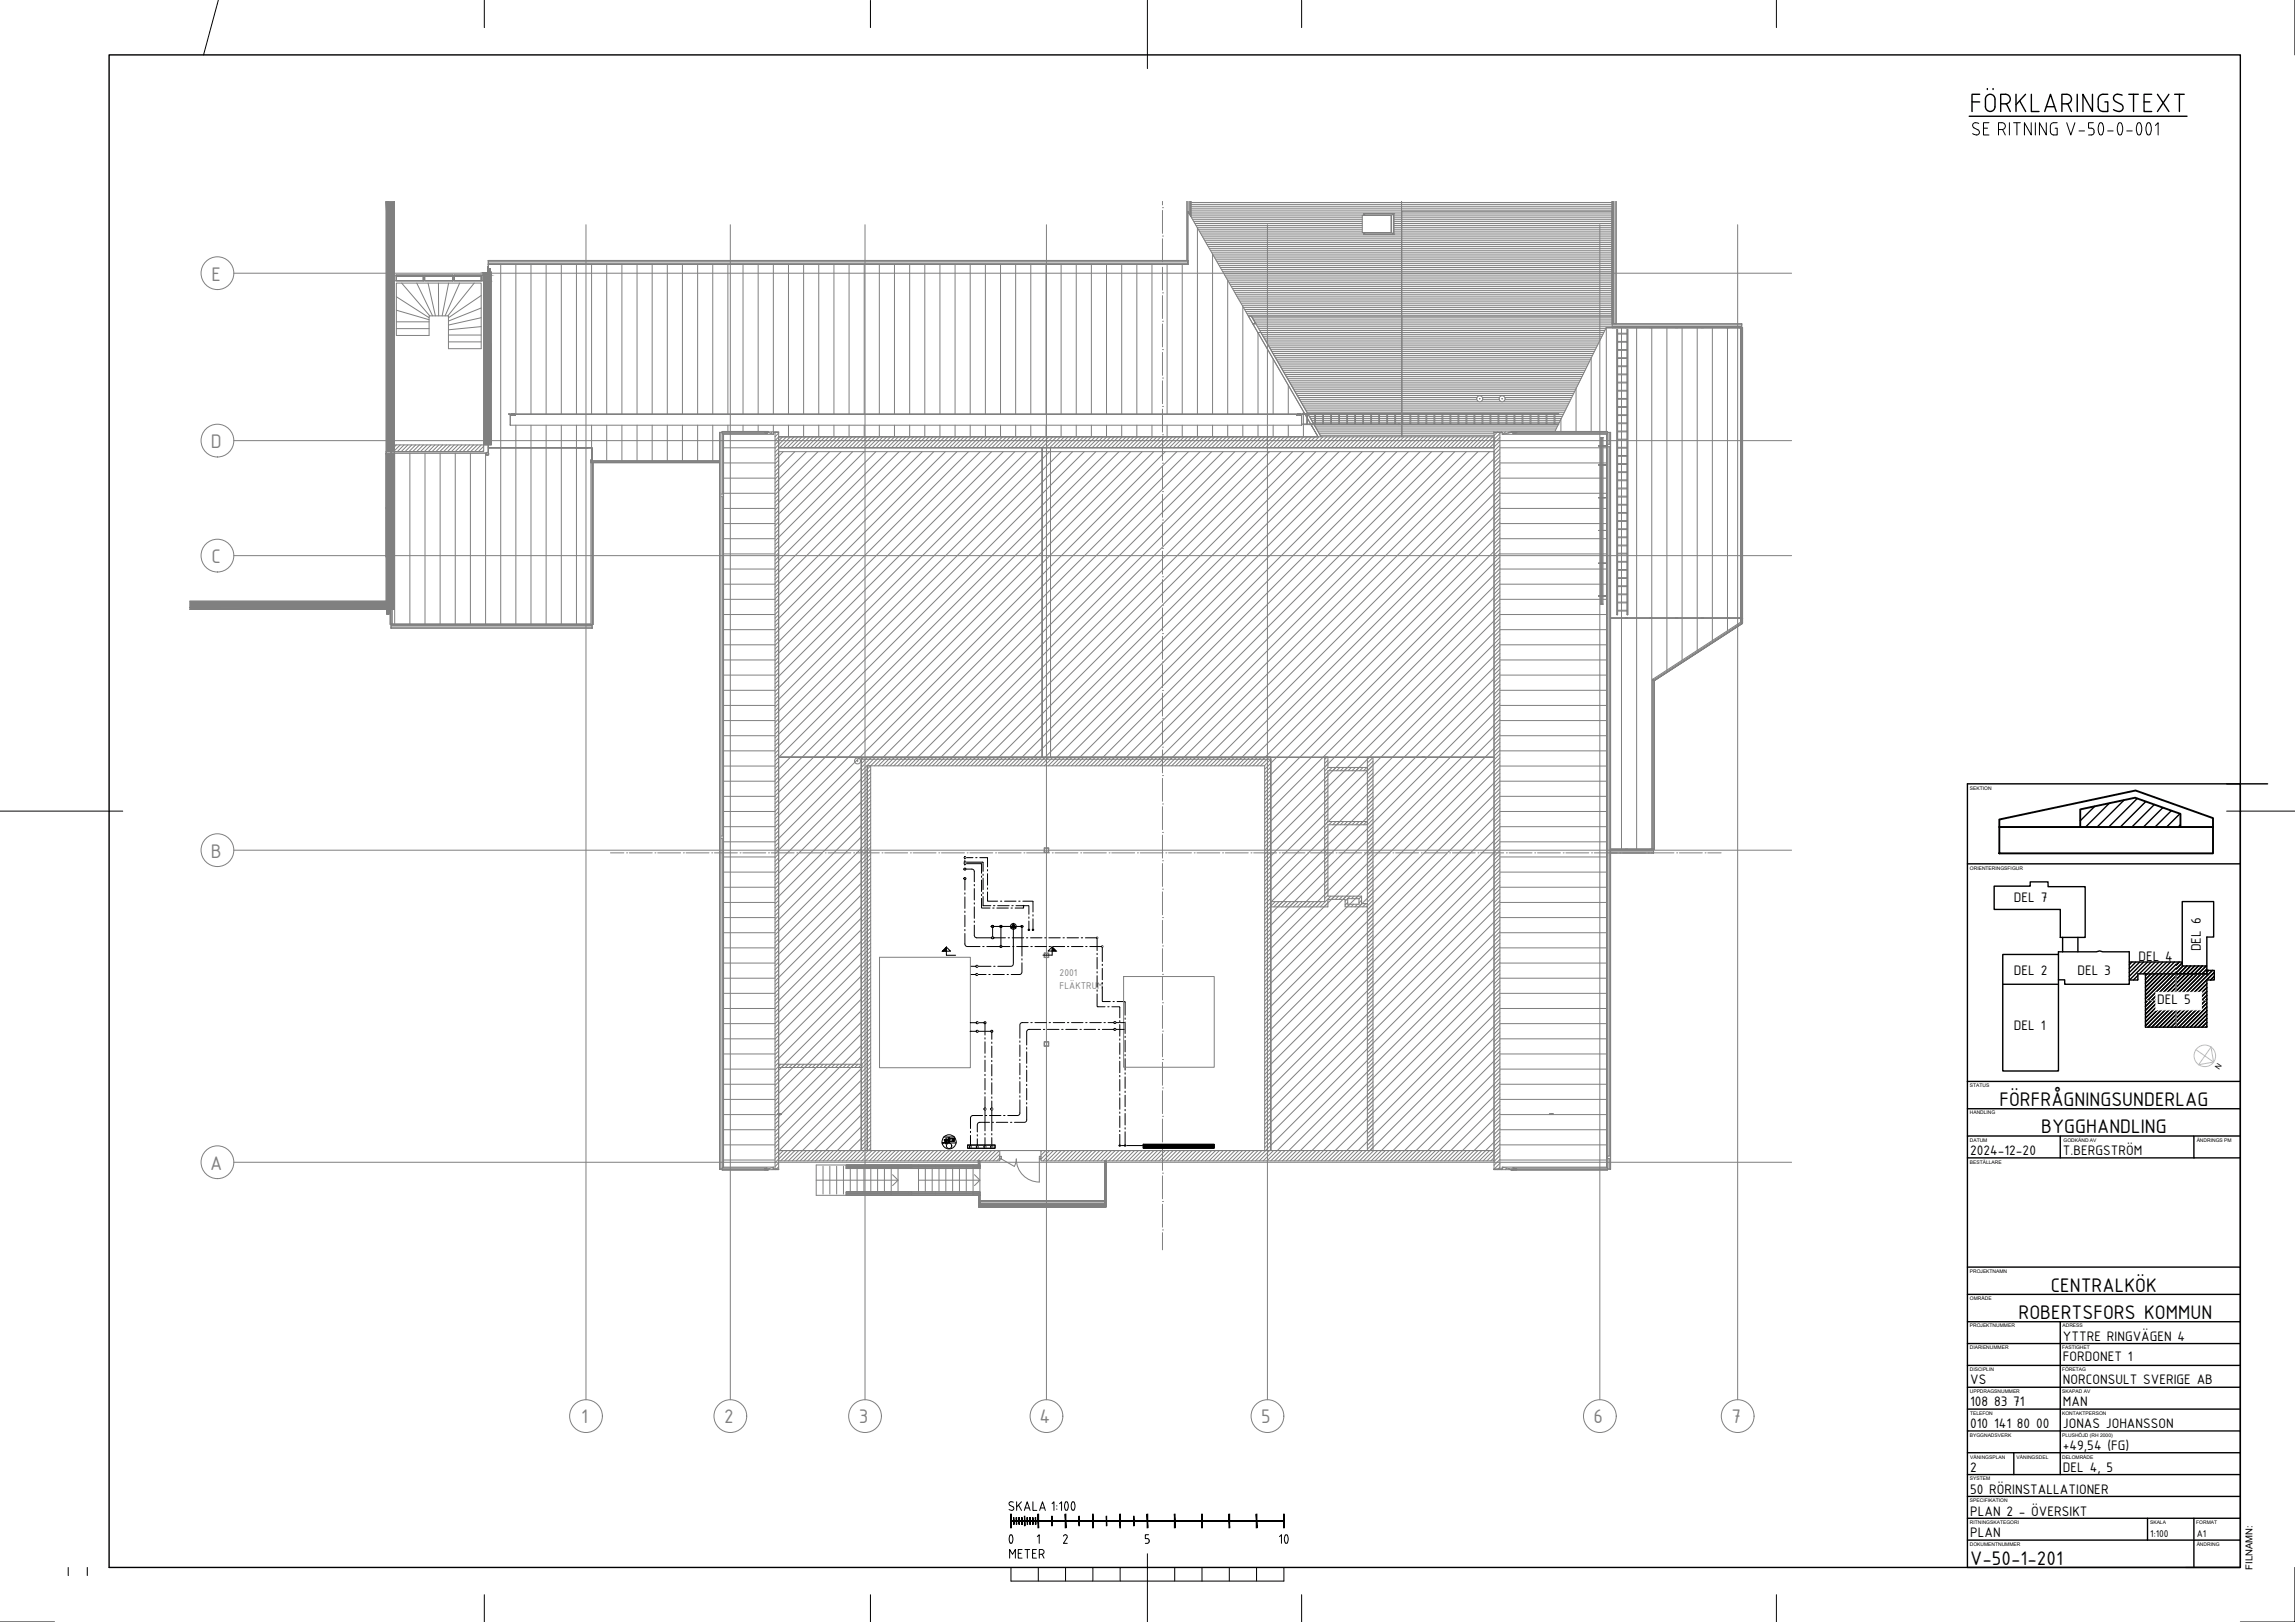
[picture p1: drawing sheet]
<svg xmlns="http://www.w3.org/2000/svg" width="841mm" height="594mm" viewBox="0 0 841 594" stroke-linecap="round" stroke-linejoin="round" font-family="sans-serif">
<defs><g id="words">
<g font-size="10.1">
<text x="364.1" y="568">0</text>
<text x="465" y="568">10</text>
</g>
<g font-size="7.8" fill="#808080">
<text x="77.5" y="102.8">E</text>
<text x="77.3" y="164.1">D</text>
<text x="77.5" y="206.3">C</text>
<text x="77.3" y="314.1">B</text>
<text x="77" y="428.4">A</text>
<text x="212.9" y="521.3">1</text>
<text x="265.3" y="521.3">2</text>
<text x="314.7" y="521.3">3</text>
<text x="381" y="521.3">4</text>
<text x="462.2" y="521.3">5</text>
<text x="584" y="521.3">6</text>
<text x="634.5" y="521.3">7</text>
</g>
<g font-size="7.8">
<text x="732.7" y="405.1">FÖRFRÅGNINGSUNDERLAG</text>
<text x="748" y="415.1">BYGGHANDLING</text>
<text x="751.5" y="473.1">CENTRALKÖK</text>
<text x="739.7" y="483.1">ROBERTSFORS KOMMUN</text>
<text x="722" y="573.1">V-50-1-201</text>
</g>
<text font-size="6.6" x="368.7" y="571.9">METER</text>
<g font-size="5.4">
<text x="738" y="330.5">DEL 7</text>
<text x="783.7" y="351.8">DEL 4</text>
<text x="806.5" y="348.4" transform="rotate(-90 806.5 348.4)">DEL 6</text>
<text x="738" y="357.2">DEL 2</text>
<text x="761.3" y="357.2">DEL 3</text>
<text x="790.6" y="367.8">DEL 5</text>
<text x="738" y="377.4">DEL 1</text>
<text x="722" y="423.1">2024-12-20</text>
<text x="756" y="423.1">T.BERGSTRÖM</text>
<text x="756" y="491.1">YTTRE RINGVÄGEN 4</text>
<text x="756" y="498.4">FORDONET 1</text>
<text x="722" y="507.1">VS</text>
<text x="756" y="507.1">NORCONSULT SVERIGE AB</text>
<text x="722" y="515.1">108 83 71</text>
<text x="756" y="515.1">MAN</text>
<text x="722" y="523.1">010 141 80 00</text>
<text x="756" y="523.1">JONAS JOHANSSON</text>
<text x="756" y="531.1">+49,54 (FG)</text>
<text x="722" y="539.1">2</text>
<text x="756" y="539.1">DEL 4, 5</text>
<text x="722" y="547.1">50 RÖRINSTALLATIONER</text>
<text x="722" y="555.1">PLAN 2 - ÖVERSIKT</text>
<text x="722" y="563.1">PLAN</text>
</g>
<g font-size="3.9" fill="#808080">
<text x="388.3" y="357.4">2001</text>
<text x="388.3" y="362.3">FLÄKTRUM</text>
</g>
<g font-size="3.9">
<text x="788" y="563.1">1:100</text>
<text x="805" y="563.1">A1</text>
</g>
<text font-size="3.5" x="825.5" y="574.9" transform="rotate(-90 825.5 574.9)">FILNAMN:</text>
<text font-size="2.8" x="813.3" y="392" transform="rotate(-56 813.3 392)">N</text>
<g font-size="1.8">
<text x="721.9" y="289.2">SEKTION</text>
<text x="721.9" y="318.5">ORIENTERINGSFIGUR</text>
<text x="721.9" y="398.2">STATUS</text>
<text x="721.8" y="408.2">HANDLING</text>
<text x="721.8" y="418.2">DATUM</text>
<text x="756.2" y="418.2">GODKÄND AV</text>
<text x="805" y="418.2">ÄNDRINGS PM</text>
<text x="721.8" y="426.2">BESTÄLLARE</text>
<text x="721.8" y="466.2">PROJEKTNAMN</text>
<text x="721.9" y="476.2">OMRÅDE</text>
<text x="721.8" y="486.2">PROJEKTNUMMER</text>
<text x="755.8" y="486.2">ADRESS</text>
<text x="721.8" y="494.2">DIARIENUMMER</text>
<text x="755.7" y="494.2">FASTIGHET</text>
<text x="721.8" y="502.2">DISCIPLIN</text>
<text x="755.7" y="502.2">FÖRETAG</text>
<text x="721.8" y="510.2">UPPDRAGSNUMMER</text>
<text x="755.7" y="510.2">SKAPAD AV</text>
<text x="721.9" y="518.2">TELEFON</text>
<text x="755.7" y="518.2">KONTAKTPERSON</text>
<text x="721.8" y="526.2">BYGGNADSVERK</text>
<text x="755.7" y="526.2">PLUSHÖJD (RH 2000)</text>
<text x="722" y="534.2">VÅNINGSPLAN</text>
<text x="739" y="534.2">VÅNINGSDEL</text>
<text x="755.7" y="534.2">DELOMRÅDE</text>
<text x="721.9" y="542.2">SYSTEM</text>
<text x="721.9" y="550.2">SPECIFIKATION</text>
<text x="721.8" y="558.2">RITNINGSKATEGORI</text>
<text x="787.9" y="558.2">SKALA</text>
<text x="804.8" y="558.2">FORMAT</text>
<text x="721.8" y="566.2">DOKUMENTNUMMER</text>
<text x="805" y="566.2">ÄNDRING</text>
</g>
</g></defs>
<g fill="#808080" stroke="#808080" stroke-width=".37">
<path d="M142.3 73.7h2.2v91.7z"/>
<path d="M69.6 222.5l74.9 .7h-74.9z"/>
<path d="M141.5 73.7v91.7h3zM141.5 73.7h.8l2.2 91.7z"/>
<path d="M177 99.9l3 .9v-.9zM177 99.9l3 .9h-3z"/>
<path d="M177 100.8l3 2.1v-2.1zM177 100.8l3 2.1h-3z"/>
<path d="M69.6 222.5l74.9 .7v-3zM69.6 220.2h74.9l-74.9 2.3z"/>
<path d="M141.5 203.7l3 16.5v-16.5zM141.5 203.7l3 16.5h-3z"/>
<path d="M141.5 166l3 19.9v-19.9zM141.5 166l3 19.9h-3z"/>
<path d="M141.5 185.9l3 17.8v-17.8zM141.5 185.9l3 17.8h-3z"/>
<path d="M177.2 102.9l2.8 60.1v-60.1zM177.2 102.9l2.8 60.1h-2.8z"/>
</g>
<g fill="none" stroke="#808080" stroke-width=".37">
<path d="M141.5 73.7v91.7h3v-91.7M426 76.1h.1M426 73.7v1.3M426 77.1v8.4M434.9 73.7v21.7M435 73.7v21.7M435.4 73.7v3.9M435.9 73.7v4.8M436.3 73.7v5.4l-1-1.7v19.5M436.4 73.7v5.5v-5.5M436.4 74.2h154.4M436.4 74.9h154.4"/>
<path d="M436.4 75.6h154.4M436.4 76.3h154.4M436.4 77h154.4M436.4 77.7h154.4M436.4 78.4h63.4M436.4 79.1h62.8M436.4 73.7v5.5M436.7 79.8h62.5M499.2 78.9h10.6v6.3h-10.6zM499.2 78.9h10.7v6.3h-10.7M499.8 78.3h10.8l-.7 .7M499.8 78.3v.6v-.6l.5 .6"/>
<path d="M499.9 78.3h10.7M509.8 78.9h.1M509.9 79v6.1M509.9 79h.1M510.6 78.3v7.4l-.7-.6v-6.1M510.7 78.3l-10.9-.1h11v7.6h-11v-.6M510.7 78.3l-.1 7.4M510.8 78.2h.1M510.8 78.2l-.1 7.5M510.8 78.4h80M510.8 79.1h80M510.8 79.8h80"/>
<path d="M513.6 73.7v42.1M590.8 77.4v41.2M591 73.7v44.8M591.3 73.7v44.8M591.8 73.7v44.8M592.2 73.7l.1 44.8h-1.4M592.3 73.7v44.8h-1.4M177 99.9h3v63.1h-2.8v-60.1h-.2zM178.7 98.9v.1M178.7 97.8h.2zM178.7 97.8v1zM178.7 97.8v.3"/>
<path d="M178.7 98.9h.1M178.7 99.6h.1M178.8 99.6h.1M178.7 97.8h.1M178.7 97.8v.9M178.7 99.2h.1M178.7 98.7h.1M178.8 98.9h.1M178.8 98.9v.1M178.8 98.9l.2 .4M178.8 98.8h.1M178.8 99v.1"/>
<path d="M178.8 99h.1M178.8 98.8v.1M178.9 99.5h.1M178.8 99.1h.1M178.8 99.1l.1 .1M178.8 98.8v.2M178.9 99.1v.1M178.9 99.3v.1M178.9 98.7l-.1 .2M178.9 98.5h.1M178.9 98.7h-.1M178.9 98.5l-.3 .5 .3 .4"/>
<path d="M178.9 99.4h.1M178.9 99.2h.1M178.9 99.3h.1M178.9 99.2l.1 .1M178.9 98.6v.2M178.9 98.6v-1.7h256.4v-19.5l42.8 74.1-20.6-35.7h56.1M178.9 95.4v1.4M178.9 95.4h256.4M178.9 95.6v1.2M178.9 95.9h256.4M178.9 98.6v1.3M178.9 96.4h256.4"/>
<path d="M179 98.6h-.1M179 98.5l-.2 .4M179 99.2v.1M179 98.6l-.2 .3M179 99.3h.1M179 98.5h.1M179 99.3l-.2 .3 .2-.2M179 98.5l-.1 .1M179.1 98.5l-.3 .4M179.1 98.5l-.3 .4 .3 .4M179.1 98.5h-.1M179.1 98.5h.1"/>
<path d="M179.1 99.3h.1M179.1 99.3l.1 .1M179.1 99.3v.1M179.2 99.4h.1M179.3 99.4h.1M179.3 98.5h.1M179.3 98.5l.4 .4M179.3 98.5l.4 .4-.3 .4M179.4 99.4h-.1M179.4 99.3h.1M179.4 98.5h.1M179.4 99.3v.1"/>
<path d="M179.4 99.3l.2 .3-.2-.2M179.4 98.5h-.3M179.5 99.3h-.1M179.5 99.3h.1M179.5 99.2v.1M179.6 99.2l-.1 .1M179.6 98.6l.1 .3M179.6 99.2h.1M179.6 99.1v.1M179.6 99.6h.1M179.7 98.9h.1M179.7 99.1l-.1 .1"/>
<path d="M179.7 99.1h-.1M179.7 98.9v.1M179.7 99v.1M179.8 99.6h.1M183.5 96.9v131.7M189 96.9v54.9M194.6 96.9v54.9M200.1 96.9v54.9M205.7 96.9v54.9M211.2 96.9v54.9M214.7 82.3v430.4M216.8 96.9v54.9"/>
<path d="M222.3 96.9v54.9M227.9 96.9v54.9M233.4 96.9v54.9M239 96.9v54.9M244.5 96.9v54.9M250.1 96.9v54.9M255.7 96.9v54.9M261.2 96.9v54.9M266.7 96.9v54.9M267.6 82.3v430.4M272.3 96.9v54.9M277.8 96.9v54.9"/>
<path d="M283.4 96.9v54.9M288.9 96.9v54.9M294.5 96.9v54.9M300 96.9v54.9M305.6 96.9v54.9M311.1 96.9v54.9M316.7 96.9v54.9M317 82.3v430.4M322.2 96.9v54.9M327.8 96.9v54.9M333.4 96.9v54.9M338.9 96.9v54.9"/>
<path d="M344.4 96.9v54.9M350 96.9v54.9M355.5 96.9v54.9M361.1 96.9v54.9M366.6 96.9v54.9M372.2 96.9v54.9M377.7 96.9v54.9M383.3 96.9v54.9M383.5 82.3v430.4M388.9 96.9v54.9M394.4 96.9v54.9M399.9 96.9v54.9"/>
<path d="M405.5 96.9v54.9M411.1 96.9v54.9M416.6 96.9v54.9M422.1 96.9v54.9M426 96.9h.1M426 86.5h.1M426 87.5v8.4M426 97.9v8.3M427.7 96.9v54.9M433.2 96.9v54.9M434.9 96.8v.1M435 96.8v.1"/>
<path d="M435.3 96.9h-256.4v1.7M435.3 96.8h-256.4h256.4M435.3 95.6v1.2M435.3 95.5h.1M435.3 95.4v1.4l-256.4-.1M437.1 80.5h62.1M437.5 81.2h61.7M437.9 81.9h61.3M438.3 82.6h60.9M438.7 83.3h60.5M438.8 83.5v68.3M439.1 84h60.1"/>
<path d="M439.5 84.7h59.7M439.9 85.4h59.9M440.3 86.1h150.5M440.7 86.8h150.1M441.1 87.5h149.7M441.5 88.2h149.3M441.9 88.9h148.9M442.3 89.6h148.5M442.7 90.3h148.1M443.1 91h147.7M443.5 91.7h147.3M443.9 92.4h146.9"/>
<path d="M444.8 93.8h146M445.2 94.5h145.6M445.6 95.2h145.2M446 95.9h144.8M446.4 96.6h144.4M446.8 97.3h144M447.2 98h143.6M447.6 98.7h143.2M448 99.4h142.8M464.5 82.3v430.4M499.8 85.7h10.9M499.9 85.7l10.9 .1"/>
<path d="M500.3 85.2l-.5 .5h10.8M509.8 85.2h.1M509.9 85.1h.1M510.8 85.8h.1M510.8 80.5h80M510.8 81.2h80M510.8 81.9h80M510.8 82.6h80M510.8 83.3h80M510.8 84h80M510.8 84.7h80M510.8 85.4h80"/>
<path d="M586.3 82.3v430.4M590.8 93.1h-146.4v58.7M636.8 82.3v430.4M85.7 100.1h570.9M144.5 100.8h.7v2.1h-.7zM145.2 101h9.9v.3h-9.9zM145.2 100.8v2.1h9.9h-9.9zM145.2 101v.3M145.2 103.7h31.1v24h-12v-12h-7.1v7.2h-12zM145.2 117.9h12M145.2 113.6l12 3.5M145.2 108.7l12 7.7"/>
<path d="M147.2 103.7l10.3 12M152.7 103.7l5.8 12M155.1 101.3v-.3v.3M155.1 102.9v-2.1v2.1M155.1 100.8h-9.9h9.9M155.1 100.8h.5v2.1h-.5zM155.6 101h10.3v.3h-10.3zM155.6 100.8v2.1h10.3h-10.3zM155.6 101v.3M156.9 103.7l2.7 12M160.7 103.7v12M164.4 103.7l-2.4 12"/>
<path d="M165.9 101.3v-.3v.3M165.9 102.9v-2.1v2.1M165.9 100.8h-10.3h10.3M165.9 100.8h.6v2.1h-.6zM166.5 101h9.8v.3h-9.8zM166.5 100.8v2.1h9.8h-9.8zM166.5 101v.3M168.4 103.7l-5.3 12M173.8 103.7l-9.7 12M176.3 101.3v-.3v.3M176.3 100.8h.7v2.1h-.7zM176.3 102.9v-2.1v2.1"/>
<path d="M176.3 100.8h-9.8h9.8M176.3 108.2l-12 8.2M176.3 112.8l-12 4.8M176.3 116.4l-12 2.7M176.3 119.6l-12 1.2M426 117.7h.1M426 107.3h.1M426 108.3v8.4M426 118.7v8.4M448.8 100.8h142M449.2 101.5h141.6M449.6 102.2h141.2"/>
<path d="M449.9 102.7v49.1M450 102.9h140.8M450.4 103.6h140.4M450.8 104.3h140M451.2 105h139.6M451.6 105.7h139.2M452 106.4h138.8M452.4 107.1h138.4M452.8 107.8h138M453.2 108.5h137.6M453.6 109.2h137.2M454.1 109.9h136.7"/>
<path d="M454.5 110.6h136.3M454.9 111.3h135.9M455.3 112h135.5M455.4 112.3v39.5M455.7 112.7h135.1M456.1 113.4h134.7M456.5 114.1h134.3M456.9 114.8h133.9M457.3 115.5h133.5M458.8 116.2h132M459.1 118.5h1.1h-1.1M459.2 116.9h131.6"/>
<path d="M459.6 117.6h131.2M460 118.3h130.8M460.2 118.5h-1.1h1.1M460.2 118.5l-1.6-2.7 20.7 35.7-17.2-29.7M460.4 119h177.9M460.8 119.7h130M513.6 115.8h77.2v-42.1v42.1M513.7 115.8v35.7v-74.1h77.1v42.7M590.8 118.6h47.5M590.8 118.7h47.5M590.8 119.6h47.5M590.8 119.9h47.5"/>
<path d="M590.8 118.5v-44.8v44.8M590.9 118.5h.1M638.3 118.8v1.2M638.3 118.6v.2M638.3 118.6v1.3M638.3 119.9v.1M145.2 120.4h12M164.3 122.7h12M164.3 125.2h12M180 125.8v14.1M426 138.5h.1M426 128.1h.1"/>
<path d="M426 129.1v8.4M426 139.5v8.4M460.9 121.8h1.2h-1.2M461 121.9v29.9M461.2 120.4h127.2M461.6 121.1h126.5M462 121.8h125.7M462.4 122.5h125M462.9 123.2h124.2M463.3 123.9h123.4M463.7 124.6h122.7M464.1 125.3h121.9"/>
<path d="M464.5 126h121.2M464.9 126.7h120.4M465.3 127.4h119.7M465.7 128.1h118.9M466.1 128.8h118.2M466.5 129.5h117.4M466.6 131.5v20.3M466.9 130.2h116.7M467.3 130.9h115.9M467.7 131.6h115.2M468.1 132.3h114.4M468.5 133h113.7"/>
<path d="M468.9 133.7h113M469.3 134.4h112.2M469.7 135.1h111.5M470.1 135.8h110.7M470.5 136.5h110M471 137.2h109.1M471.4 137.9h108.4M471.8 138.6h107.6M472.2 139.3h106.9M472.6 140h106.1M583.1 131.1v26.9M588.6 120.1h49.7z"/>
<path d="M590.8 120v.1M592.5 120.7v104.4l.3 .1-.3-.1M592.8 137h3.5v.3h-3.5M592.8 134h3.5v.3h-3.5M592.8 134v.3v-.3M592.8 131h3.5v.3h-3.5M592.8 131v.3v-.3M592.8 125.3v-.2v.2h3.5v-.2v.2M592.8 122.4v-.3v.3h3.5v-.3v.3M592.8 120.7h-.3v104.5M592.8 140h3.5M592.8 120.7v104.5"/>
<path d="M592.8 125h3.5M592.8 122.1h3.5M594.2 120.1v2M594.2 122.4v2.6M594.2 125.3v2.7M594.2 128.3v2.7M594.2 131.3v2.7M594.2 134.3v2.7M594.2 137.3v2.7M595.6 120.1h.9M596.3 128.1v.2h-3.5M596.3 128h-3.5v.3v-.2"/>
<path d="M596.3 120.7v104.4l.2 .1-.2-.1M596.5 120.7h-.2v104.5M596.5 120.7v104.5M599.8 120.1v190.9M604.6 120.1h.9M605.3 120.1v190.9M610.8 120.1v125.3M614 120.1h.8M616.4 120.1v121.7M622 120.1v118.1M623.4 120.1h.9M627.5 120.1v114.5"/>
<path d="M632.8 120.1h.9M633.1 120.1v110.9M637.5 120.1h1zM637.8 120.1h.7v106.4l.1-106.4zM637.8 120.1v107.9l-32.1 20.7 .3 .4M638.2 120.1v108M638.3 120h-47.5h47.5M638.6 120.1v108M186.5 151.7l291.1 .1M186.5 151.7h.1M187 151.8v3.9h290v-3.9M187 151.8v3.9"/>
<path d="M187 151.8h290M187.1 152h.1M187.1 152h.4M187.1 152h1.8M187.5 151.5v.4zM187.5 151.9h.1M187.5 151.9l.1 .1M187.6 152h.8M188.4 152h.1M188.5 151.9h-.1M188.5 151.6v.3M188.5 151.7v.2"/>
<path d="M188.5 151.6v.1M188.5 151.5h.1M188.5 151.9h.1M188.5 151.9l-.1 .1M188.9 152h.1M189 155.7v72.9M194.6 155.7v72.9M200.1 155.7v72.9M205.7 155.7v72.9M211.2 155.7v72.9M216.8 155.7v12.7M222.3 155.7v13"/>
<path d="M227.9 155.7v13M233.4 155.7v13M239 155.7v13M244.5 155.7v13M250.1 155.7v13M255.7 155.7v13M261.2 155.7v13M263.7 158.4v269.8M263.7 158.4h.9zM263.8 158.4v269.8M264.2 158.4v269.8M264.6 158.5h15.6"/>
<path d="M264.7 158.8h16.4M264.7 158.8v22.1l-.3 .1M264.9 158.8v.3h18.6M265 159.1v268.4M265.1 159.1v268.4v-268.4M265.2 159.1v268.4M266.7 155.7v2.3M272.3 155.7v2.3M277.8 155.7v2.3M280.2 158.1l1.3-.1-1.3 .1v.4l.9 .3-.9-.3zM280.2 158.4h1.2h-1M280.4 158.2h5v.2h-1.9v.7l-2.1-.7h-1z"/>
<path d="M281 158.8h.1M281.1 158.1h-16.5l.1 .7M281.5 158l-16.8 .1M281.6 158.2l-.3 .2M283 158.2l-.6 .5M283.4 155.7v2.5M283.5 158.5h.5M283.5 158.4h.5M284.4 158.2l-.4 .4M285.3 160h262.2v4h-262.2zM285.3 160h197.7l-2.6-4.5 2.6 4.5zM285.3 158.6l-1.3 1.4"/>
<path d="M285.4 160l-1.4 1.4M286.8 160l-2.8 2.8M288.2 160l-4.2 4.2M288.9 155.7v4.3M289.6 160l-4 4M291 160l-4 4M292.5 160l-4 4M293.9 160l-4 4M294.5 155.7v4.3M295.3 160l-4 4M296.7 160l-4 4M298.1 160l-4 4"/>
<path d="M299.5 160l-4 4M300 155.7v4.3M300.9 160l-4 4M302.4 160l-4 4M303.8 160l-4 4M305.2 160l-4 4M305.6 155.7v4.3M306.6 160l-4 4M308 160l-4 4M309.4 160l-4 4M310.9 160l-4 4M311.1 155.7v4.3"/>
<path d="M312.3 160l-4 4M313.7 160l-4 4M315.1 160l-4 4M316.5 160l-4 4M316.7 155.7v4.3M317.9 160l-4 4M319.3 160l-4 4M320.7 160l-3.9 4M322.2 160l-4 4M322.2 155.7v4.3M323.6 160l-4 4M325 160l-4 4"/>
<path d="M326.4 160l-4 4M327.8 155.7v4.3l-4 4M329.2 160l-4 4M330.6 160l-4 4M332.1 160l-4 4M333.4 155.7v4.3M333.5 160l-4 4M334.9 160l-4 4M336.3 160l-4 4M337.7 160l-4 4M338.9 155.7v4.3M339.1 160l-4 4"/>
<path d="M340.6 160l-4.1 4M342 160l-4 4M343.4 160l-4 4M344.4 155.7v4.3M344.8 160l-4 4M346.2 160l-4 4M347.6 160l-4 4M349 160l-4 4M350 155.7v4.3M350.5 160l-4 4M351.9 160l-4 4M353.3 160l-4 4"/>
<path d="M354.7 160l-4 4M355.5 155.7v4.3M356.1 160l-4 4M357.5 160l-4 4M358.9 160l-4 4M360.3 160l-4 4M361.1 155.7v4.3M361.8 160l-4 4M363.2 160l-4 4M364.6 160l-4 4M366 160l-4 4M366.6 155.7v4.3"/>
<path d="M367.4 160l-4 4M368.8 160l-4 4M370.2 160l-4 4M371.7 160l-4 4M372.2 155.7v4.3M373.1 160l-4 4M374.5 160l-4 4M375.9 160l-4 4M377.3 160l-4 4M377.7 155.7v4.3M378.7 160l-4 4M380.2 160l-4 4"/>
<path d="M381.6 160l-4 4M383 160l-4 4M383.3 155.7v4.3M384.4 160l-4 4M385.8 160l-4 4M387.2 160l-4 4M388.6 160l-4 4M388.9 155.7v4.3M390 160l-4 4M391.5 160l-4 4M392.9 160l-4 4M394.3 160l-4 4"/>
<path d="M394.4 155.7v4.3M395.7 160l-4 4M397.1 160l-4 4M398.5 160l-4 4M399.9 155.7v4.3l-4 4M401.4 160l-4 4M402.8 160l-4 4M404.2 160l-4 4M405.5 155.7v4.3M405.6 160l-4 4M407 160l-4 4M408.4 160l-4 4"/>
<path d="M409.9 160l-4.1 4M411.1 155.7v4.3M411.3 160l-4 4M412.7 160l-4 4M414.1 160l-4 4M415.5 160l-4 4M416.6 155.7v4.3M416.9 160l-4 4M418.3 160l-4 4M419.8 160l-4 4M421.2 160l-4 4M422.1 155.7v4.3"/>
<path d="M422.6 160l-4 4M424 160l-4 4M425.4 160l-4 4M426 159.3h.1M426 148.9h.1M426 149.9v8.4M426.8 160l-4 4M427.7 155.7v4.3M428.2 160l-4 4M429.6 160l-4 4M431.1 160l-4 4M432.5 160l-4 4"/>
<path d="M433.2 155.7v4.3M433.9 160l-4 4M435.3 160l-4 4M436.7 160l-4 4M438.1 160l-4 4M438.8 155.7v4.3M439.5 160l-4 4M441 160l-4 4M442.4 160l-4 4M443.8 160l-4 4M444.4 155.7v4.3M445.2 160l-4 4"/>
<path d="M446.6 160l-4 4M448 160l-4 4M449.5 160l-4 4M449.9 155.7v4.3M450.9 160l-4 4M452.3 160l-4 4M453.7 160l-4 4M455.1 160l-4 4M455.4 155.7v4.3M456.5 160l-4 4M457.9 160l-4 4M459.3 160l-4 4"/>
<path d="M460.8 160l-4 4M461 155.7v4.3M462.2 160l-4 4M463.6 160l-4 4M465 160l-4 4M466.4 160l-4 4M466.6 155.7v4.3M467.8 160l-4 4M469.2 160l-4 4M470.7 160l-4 4M472.1 155.7v4.3l-4 4M472.1 141.1v10.7"/>
<path d="M473 140.7h105.4M473.4 141.4h104.6M473.5 160l-4 4M473.8 142.1h103.9M474.2 142.8h103.2M474.6 143.5h102.4M474.9 160l-4 4M475 144.2h101.7M475.1 152h.1M475.1 152h1.3M475.1 152h1.8M475.2 152h-.1"/>
<path d="M475.4 144.9h100.9M475.5 151.9l.1 .1M475.5 151.9h.1M475.5 151.5v.4zM475.5 151.5h.1M475.6 152h.8M475.8 145.6h65.5M476 151.7h.1M476.2 146.3h65M476.3 160l-4 4M476.4 151.9v.1M476.5 152h.1"/>
<path d="M476.5 151.6v.3M476.5 151.7v.2M476.5 151.7h.1M476.5 151.9h.1M476.5 151.9v.1M476.6 147h65.1M477 152v3.7M477 151.8l-.1 .2M477 147.7h97.9M477.4 148.4h97.2M477.5 151.8h93.7M477.5 155.3h.1"/>
<path d="M477.6 151.5l-291.1 .1M477.6 150.7l.1 .8h93.5M477.6 151.8v3.5M477.6 155.5v4.5M477.7 160l-4 4M477.8 149.1h96.4M478.2 149.8h95.7M478.3 151.8l.5 1M478.6 150.5h95M478.8 155.3h.3h-.2M478.8 151.8h.3h-.2M478.8 151.8v3.5"/>
<path d="M479 151.2h94.2M479.1 151.8v3.5M479.1 160l-4 4M479.1 153.3l1.2 2M479.4 151.8l2 3.5M479.4 151.9h2.4M479.8 152.6h2M479.9 155.3h91.3M480.3 153.3h1.5M480.6 160l-4 4M480.7 154h1.1M481.1 154.7h.7"/>
<path d="M481.6 155.5l2.5 4.5M481.8 151.8v3.5M481.9 156.1h88.9M482 160l-4 4M482.1 151.8h-.3h.3v3.5h-.3h.3M482.1 154.7h2.6M482.1 154h2.6M482.1 153.3h2.6M482.1 152.6h2.6M482.1 151.9h2.6M482.3 156.8h88.1M482.7 157.5h87.4"/>
<path d="M483.1 158.2h64.3M483.4 160l-4 4M483.5 158.9h64M483.9 159.6h63.6M484.7 151.8v3.5M484.8 160l-4 4M485 151.8h-.3h.3M485 151.8v3.5h-.3h.3M485 154.7h2.6M485 154h2.6M485 153.3h2.6M485 152.6h2.6"/>
<path d="M485 151.9h2.6M486.2 160l-4 4M487.6 151.8l.1 3.5h.2v-3.5M487.6 151.8h.3h-.2M487.6 160l-4 4M487.9 154.7h2.7M487.9 154h2.7M487.9 153.3h2.7M487.9 152.6h2.7M487.9 151.9h2.7M489.1 160l-4 4M490.5 160l-4 4"/>
<path d="M490.6 151.8v3.5M490.9 151.8h-.3h.3v3.5h-.3h.3M490.9 154.7h2.6M490.9 154h2.6M490.9 153.3h2.6M490.9 152.6h2.6M490.9 151.9h2.6M491.9 160l-4 4M493.3 160l-4 4M493.5 151.8v3.5M493.8 151.8h-.3h.3M493.8 151.8v3.5h-.3h.3"/>
<path d="M493.8 154.7h2.6M493.8 154h2.6M493.8 153.3h2.6M493.8 152.6h2.6M493.8 151.9h2.6M494.7 160l-4 4M496.1 160l-4 4M496.4 151.8l.1 3.5h.2v-3.5M496.4 151.8h.3h-.2M496.7 154.7h2.7M496.7 154h2.7M496.7 153.3h2.7"/>
<path d="M496.7 152.6h2.7M496.7 151.9h2.7M497.5 160l-4 4M498.9 160l-4 4M499.4 151.8h.3zM499.4 151.8v3.5M499.7 151.8v3.5h-.3h.3M499.7 154.7h2.6M499.7 154h2.6M499.7 153.3h2.6M499.7 152.6h2.6M499.7 151.9h2.6"/>
<path d="M500.4 160l-4 4M501.8 160l-4 4M502.3 151.8v3.5M502.3 151.8h.3h-.3M502.6 155.3h-.3h.3M502.6 151.8v3.5M502.6 154.7h2.6M502.6 154h2.6M502.6 153.3h2.6M502.6 152.6h2.6M502.6 151.9h2.6M503.2 160l-4 4"/>
<path d="M504.6 160l-4 4M505.2 151.8v3.5M505.5 151.8h-.3h.3v3.5h-.3h.3M505.5 154.7h2.7M505.5 154h2.7M505.5 153.3h2.7M505.5 152.6h2.7M505.5 151.9h2.7M506 160l-4 4M507.4 160l-4 4M508.2 151.8v3.5M508.5 151.8h-.3h.3v3.5h-.3h.3"/>
<path d="M508.5 154.7h2.6M508.5 154h2.6M508.5 153.3h2.6M508.5 152.6h2.6M508.5 151.9h2.6M508.8 160l-4 4M510.3 160l-4 4M511.1 151.8v3.5M511.1 151.8h.3h-.3M511.4 155.3h-.3h.3M511.4 151.8v3.5M511.4 154.7h2.4"/>
<path d="M511.4 154h2.4M511.4 153.3h2.4M511.4 152.6h2.4M511.4 151.9h2.4M511.7 160l-4 4M512.4 151.5v.3M512.4 155.3v.2M512.7 155.3h-35.2v.2h93.7M512.7 151.5l-35.2 .1M513.1 160l-4 4M513.7 151.8v3.5M513.7 155.5v4.5"/>
<path d="M513.8 155.3h.3h-.3M513.8 151.8h.3h-.3v3.5M514.1 151.8v3.5M514.1 154.7h2.6M514.1 154h2.6M514.1 153.3h2.6M514.1 152.6h2.6M514.1 151.9h2.6M514.5 160l-4 4M515.9 160l-4 4M516.7 151.8h.3h-.3v3.5h.3h-.3M517 151.8v3.5"/>
<path d="M517 154.7h2.6M517 154h2.6M517 153.3h2.6M517 152.6h2.6M517 151.9h2.6M517.3 160l-4 4M518.8 160l-4 4M519.6 155.3v-3.5h.3v3.5M519.9 155.3h-.3h.3M519.9 154.7h2.7M519.9 154h2.7M519.9 153.3h2.7"/>
<path d="M519.9 152.6h2.7M519.9 151.9h2.7M520.2 160l-4 4M521.6 160l-4 4M522.6 151.8h.3h-.3v3.5h.3h-.3M522.9 151.8v3.5M522.9 154.7h2.6M522.9 154h2.6M522.9 153.3h2.6M522.9 152.6h2.6M522.9 151.9h2.6M523 160l-4 4"/>
<path d="M524.4 160l-4 4M525.5 151.8h.3h-.3v3.5h.3h-.3M525.8 151.8v3.5M525.8 154.7h2.6M525.8 154h2.6M525.8 153.3h2.6M525.8 152.6h2.6M525.8 151.9h2.6M525.8 160l-4 4M527.2 160l-4 4M528.4 151.8v3.5M528.4 151.8h.3h-.3"/>
<path d="M528.6 160l-4 4M528.7 155.3h-.3h.3M528.7 151.8v3.5M528.7 154.7h2.7M528.7 154h2.7M528.7 153.3h2.7M528.7 152.6h2.7M528.7 151.9h2.7M530.1 160l-4 4M531.4 151.8h.3h-.3v3.5h.3h-.3M531.5 160l-4 4M531.7 151.8v3.5"/>
<path d="M531.7 154.7h2.6M531.7 154h2.6M531.7 153.3h2.6M531.7 152.6h2.6M531.7 151.9h2.6M532.9 160l-4 4M534.3 151.8h.3h-.3v3.5h.3h-.3M534.3 160l-4 4M534.6 151.8v3.5M534.6 154.7h2.6M534.6 154h2.6M534.6 153.3h2.6"/>
<path d="M534.6 152.6h2.6M534.6 151.9h2.6M535.7 160l-4 4M537.1 160l-4 4M537.2 151.8v3.5M537.3 151.8h.2h-.2M537.5 155.3h-.2h.2M537.5 151.8v3.5M537.5 154.7h2.7M537.5 154h2.7M537.5 153.3h2.7M537.5 152.6h2.7"/>
<path d="M537.5 151.9h2.7M538.5 160l-4 4M540 160l-4 4M540.2 151.8h.3h-.3v3.5h.3h-.3M540.5 151.8v3.5M540.5 154.7h2.6M540.5 154h2.6M540.5 153.3h2.6M540.5 152.6h2.6M540.5 151.9h2.6M541.4 160l-4 4M542.8 160l-4 4"/>
<path d="M542.9 147h7M543.1 155.3v-3.5h.3v3.5M543.2 145.6h6.3M543.3 146.3h6.1M543.4 155.3h-.3h.3M543.4 154.7h2.6M543.4 154h2.6M543.4 153.3h2.6M543.4 152.6h2.6M543.4 151.9h2.6M544.2 160l-4 4M545.6 160l-4 4"/>
<path d="M546 155.3h.3h-.2M546.1 151.8h.2h-.3v3.5M546.3 151.8v3.5M546.3 154.7h2.7M546.3 154h2.7M546.3 153.3h2.7M546.3 152.6h2.7M546.3 151.9h2.7M547 160l-4 4M547.4 158.2h8.2v.2h-1.8l-3.3 .7v-.7h-3.1zM547.5 158.2h-.1M547.5 158.4h2.2v269.8h-2.2z"/>
<path d="M548.9 158.2l-1.4 1.3M549 151.8h.3h-.3v3.5h.3h-.3M549.3 151.8v3.5M549.3 154.7h2.6M549.3 154h2.6M549.3 153.3h2.6M549.3 152.6h2.6M549.3 151.9h2.6M549.7 158.8l-5.3 5.2M549.7 158.5h.8M549.7 158.4h.8M550.3 158.2l-.2 .2"/>
<path d="M550.5 159.1h38.4M551.1 147h24.2M551.4 145.6h24.6M551.5 146.3h24.1M551.7 158.2l-.9 .8M552.2 151.8h-.3v3.5M552.2 151.8v3.5h-.3h.3M552.2 154.7h2.6M552.2 154h2.6M552.2 153.3h2.6M552.2 152.6h2.6M552.2 151.9h2.6"/>
<path d="M553.1 158.2l-.5 .4M553.7 158l2.1 .1v.4l-1.4 .3 1.4-.3v-.4zM553.7 158l35.3 .1M553.8 158.4h2h-.2M553.8 158.4h2M554.4 158.1h34.7M554.5 158.2l-.2 .2M554.9 151.8h.2h-.3v3.5M554.9 155.3h.2zM555.1 151.8v3.5M555.1 154.7h2.7M555.1 154h2.7"/>
<path d="M555.1 153.3h2.7M555.1 152.6h2.7M555.1 151.9h2.7M555.6 158.5h.1M555.8 158.3h.1M555.8 158.5h33.3M557.8 151.8h.3h-.3v3.5h.3h-.3M558.1 151.8v3.5M558.1 154.7h2.6M558.1 154h2.6M558.1 153.3h2.6M558.1 152.6h2.6"/>
<path d="M558.1 151.9h2.6M560.7 151.8v3.5M560.7 151.8h.3h-.3M561 155.3h-.3h.3M561 151.8v3.5M561 154.7h2.6M561 154h2.6M561 153.3h2.6M561 152.6h2.6M561 151.9h2.6M563.6 151.8h.3h-.3v3.5h.3h-.3M563.9 151.8v3.5"/>
<path d="M563.9 154.7h2.7M563.9 154h2.7M563.9 153.3h2.7M563.9 152.6h2.7M563.9 151.9h2.7M566.6 151.8h.3h-.3v3.5h.3h-.3M566.9 151.8v3.5M566.9 154.7h2.6M566.9 154h2.6M566.9 153.3h2.6M566.9 152.6h2.6M566.9 151.9h2.6"/>
<path d="M569.5 151.8v3.5M569.5 151.8h.3h-.3M569.8 155.3h-.3h.3M569.8 151.8v3.5M569.8 154.7h1.7M569.8 154h2M569.8 153.3h2.4M569.8 152.6h2.7M569.8 151.9h3.1M571 155.5l-1.2 2.5M571.1 151.5l.1 .3h-58.7M571.1 155.3l.1 .2h-58.7"/>
<path d="M571.2 155.3l17.4-35.2v37.9M572 153.6v4.4M577.6 142.4v15.6M588.8 159.1v268.4M588.9 159v268.6M588.9 158.8v.3M589.1 158.1l-.1 .7h-34.6M589.2 158.4v4.4M589.7 158.4v4.3M590.1 158.4v269.8M590.2 158.4h-1.1h1.1v269.8h-1.1h1.1M592.8 158.2v-.3v.3"/>
<path d="M592.8 155.2v-.3v.3M592.8 152.2v-.3v.3M592.8 149.2v-.3v.3M592.8 146.2v-.3v.3M592.8 143.2v-.2v.2h3.5v-.2v.2M592.8 140.2v-.2v.3M592.8 158.2h3.5M592.8 151.9h3.5M592.8 157.9h3.5M592.8 154.9h3.5M592.8 155.2h3.5M592.8 152.2h3.5"/>
<path d="M592.8 148.9h3.5M592.8 149.2h3.5M592.8 145.9h3.5M592.8 146.2h3.5M592.8 143h3.5M594.2 140.3v2.7M594.2 143.2v2.7M594.2 146.2v2.7M594.2 149.2v2.7M594.2 152.2v2.7M594.2 155.2v2.7M594.2 158.2v2.7"/>
<path d="M596.3 157.9v.3v-.3M596.3 154.9v.3v-.3M596.3 151.9v.3v-.3M596.3 148.9v.3v-.3M596.3 145.9v.3v-.3M596.3 140.2v-.2v.3h-3.5M85.7 161.4h570.9M141.5 165.4v38.3v-38.3M141.5 165.4h1.8v.6v-.6M143.3 165.4h1.2v.6h-1.2zM144.5 163h32.7v2.4h-32.7zM144.6 166v62.6"/>
<path d="M145.2 163l-.7 .7M146.7 163l-2.2 2.1M148.1 163l-2.5 2.4M149.5 163l-2.4 2.4M150.2 166v62.6M150.9 163l-2.4 2.4M152.3 163l-2.4 2.4M153.7 163l-2.4 2.4M155.2 163l-2.5 2.4M155.7 166v62.6M156.5 163l-2.4 2.4M158 163l-2.4 2.4"/>
<path d="M159.4 163l-2.4 2.4M160.8 163l-2.4 2.4M161.3 166v62.6M162.2 163l-2.4 2.4M163.6 163l-2.4 2.4M165 163l-2.4 2.4M166.5 163l-2.5 2.4M166.8 166v62.6M167.9 163l-2.4 2.4M169.3 163l-2.4 2.4M170.7 163l-2.4 2.4M172.1 163l-2.4 2.4"/>
<path d="M172.4 166v62.6M173.5 163l-2.4 2.4M174.9 163l-2.4 2.4M176.4 163l-2.5 2.4M177.2 163.5l-1.9 1.9M177.2 164.9l-.4 .5M177.9 166v62.6M178.1 166h-33.6v57.2h-1.2M178.2 165.8h.7l.2 .7a.53 .53 0 0 1-.5 .3 .53 .53 0 0 1-.5-.3zM178.9 163v1h38.1v4.6M178.9 164v1.8v-1.8h38.1v4.4v-4.4zM178.9 163v2.4z"/>
<path d="M179 166l-.6 .6M179.2 164h-.3h.3M215.4 164h-4.5h4.5M216.5 168.8h.1M216.5 168.8v60h.4l.4-.1v-59.2M216.5 168.8v-.4v.9M216.5 168.7v.8h47.2M216.5 168.4h.5M216.5 169.1h47.2M216.9 169.5v59.3M263.7 168.7h-47.2v.7h47.2M265.1 169.4h.1"/>
<path d="M265.1 169.1h.1M265.1 168.7h.1M265.1 169.5h.1M265.2 164h18.8M265.2 169.6h18.8M265.2 175.1h18.8M285.3 164h96.6v113.3h-96.6h99.7v-113.3h-3.1h3.1v113.3h-3.1v-113.3zM285.3 165.4h262.2v256h-81.7v-143.3h-150.1v143.3h-30.4zM285.3 164.3l-1.3 1.3M285.3 165.7l-1.3 1.3M285.3 168.5l-1.3 1.4M285.3 169.9l-1.3 1.4"/>
<path d="M285.3 172.8l-1.3 1.3M285.3 174.2l-1.3 1.3M285.3 177l-1.3 1.3M285.3 178.4l-1.3 1.4M287 165.4l-3 3M291.3 165.4l-7.3 7.3M295.5 165.4l-11.5 11.5M299.8 165.4l-15.8 15.8M304 165.4l-20 20M308.2 165.4l-22.9 22.9M312.5 165.4l-28.5 28.5M316.7 165.4l-32.7 32.8"/>
<path d="M321 165.4l-37 37M325.2 165.4l-41.2 41.2M329.5 165.4l-45.5 45.5M333.7 165.4l-49.7 49.7M337.9 165.4l-53.9 54M342.2 165.4l-58.2 58.2M346.4 165.4l-61.1 61.1M350.7 165.4l-66.7 66.7M354.9 165.4l-70.9 70.9M359.2 165.4l-75.2 75.2M363.4 165.4l-79.4 79.4M367.6 165.4l-83.6 83.7"/>
<path d="M371.9 165.4l-87.9 87.9M376.1 165.4l-92.1 92.1M380.4 165.4l-96.4 96.4M384.6 165.4l-100.6 100.6M385 164h162.5M388.9 165.4l-104.9 104.9M393.1 165.4l-109.1 109.1M397.3 165.4l-113.3 113.4M401.6 165.4l-117.6 117.6M405.8 165.4l-121.8 121.8M410.1 165.4l-126.1 126.1M414.3 165.4l-130.3 130.3"/>
<path d="M418.5 165.4l-134.5 134.6M422.8 165.4l-138.8 138.8M426 169.7h.1M426 160.3v8.4M426 170.7v8.4M427 165.4l-143 143.1M431.3 165.4l-147.3 147.3M435.5 165.4l-112.6 112.7M439.8 165.4l-112.7 112.7M444 165.4l-115 115.1M448.2 165.4l-112.6 112.7M452.5 165.4l-112.7 112.7"/>
<path d="M456.7 165.4l-115 115.1M461 165.4l-115.1 115.1M465.2 165.4l-115 115.1M469.5 165.4l-115.1 115.1M473.7 165.4l-115.1 115.1M477.9 165.4l-112.6 112.7M482.2 165.4l-115.1 115.1M486.4 165.4l-112.6 112.7M490.7 165.4l-115.1 115.1M494.9 165.4l-115 115.1M499.2 165.4l-115.1 115.1M503.4 165.4l-112.6 112.7"/>
<path d="M507.6 165.4l-115 115.1M511.9 165.4l-115.1 115.1M516.1 165.4l-112.6 112.7M520.4 165.4l-112.7 112.7M524.6 165.4l-112.6 112.7M528.9 165.4l-115.1 115.1M533.1 165.4l-115.1 115.1M537.4 165.4l-115.1 115.1M541.6 165.4l-115.1 115.1M545.8 165.4l-115 115.1M549.7 160.2l-3.8 3.8M549.7 161.6l-2.4 2.4"/>
<path d="M549.7 163l-2.2 2.2M549.7 174.3l-106.2 106.2M549.7 175.7l-2.2 2.2M549.7 177.2l-2.2 2.1M549.7 178.6l-99.5 99.5M549.7 164.4l-2.2 2.2M549.7 165.9l-114.7 114.6M549.7 167.3l-2.2 2.1M549.7 168.7l-2.2 2.1M549.7 170.1l-110.4 110.4M549.7 171.5l-2.2 2.2M549.7 172.9l-2.2 2.2"/>
<path d="M549.7 180l-2.2 2.2M549.7 164h36.8M549.7 169.6h36.8M549.7 175.1h36.8M585.9 163.3v.1M585.9 170.3h.1M586.5 163.3h.3M586.5 163.4h.3M586.5 170.3h-.6h2.4h-.1M586.5 170.3h.3M586.5 160.3h.3zM586.5 163.3h-.6h2.4h-.1"/>
<path d="M586.5 160.3v61M586.8 160.3h-.2h.2M586.8 164h.2M586.8 169.6h.2M586.8 175.1h.2M586.8 160.3v61M587 170.3h.4M587 160.3h.2zM587 170.3h-.2M587 160.3v61M587.1 163.3h1.1M587.1 163.4h1.1"/>
<path d="M587.2 160.3h.1M587.2 163.3l-.4 .1M587.2 160.3v61M587.2 160.3h-.2h.2M587.4 160.3h-.2h.2M587.4 170.3h.8M587.4 164h1.4M587.4 169.6h1.4M587.4 175.1h1.4M587.4 160.3v61M588.3 163.3v.1M588.3 170.3h.1"/>
<path d="M588.8 163.7h.1M588.8 162.7h.1M589.2 163.5v260M589.7 163.7v259.8M589.9 162.8a.5 .5 0 0 0-.7 0 .5 .5 0 0 0 0 .7 .5 .5 0 0 0 .7 0M592.8 179v-.2v.2M592.8 176.1v-.3v.3M592.8 173.1v-.3v.3M592.8 170.1v-.3v.3M592.8 167.1v-.3v.3M592.8 164.1v-.3v.3M592.8 161.1v-.2v.2"/>
<path d="M592.8 178.7h3.5M592.8 179.1h3.5M592.8 175.8h3.5M592.8 176.1h3.5M592.8 172.8h3.5M592.8 173.1h3.5M592.8 169.8h3.5M592.8 170.1h3.5M592.8 166.8h3.5M592.8 167.1h3.5M592.8 163.8h3.5M592.8 164.1h3.5"/>
<path d="M592.8 160.9h3.5M592.8 161.2h3.5M594.2 161.2v2.6M594.2 164.1v2.7M594.2 167.1v2.7M594.2 170.1v2.7M594.2 173.1v2.7M594.2 176.1v2.6M594.2 179.1v2.6M596.3 178.8v.2v-.2M596.3 175.8v.3v-.3M596.3 172.8v.3v-.3"/>
<path d="M596.3 169.8v.3v-.3M596.3 166.8v.3v-.3M596.3 163.8v.3v-.3M596.3 160.9v.2v-.2M264.4 181.9h.3M264.7 181.9v124.3h-.3M265.1 180.9h.1M265.1 181.9h.1M265.2 180.7h18.8M265.2 186.2h18.8M265.2 191.8h18.8M265.2 197.3h18.8"/>
<path d="M285.3 181.2l-1.3 1.4M285.3 182.7l-1.3 1.3M285.3 185.5l-1.3 1.3M285.3 186.9l-1.3 1.3M285.3 188.3l-1.3 1.4M285.3 189.7l-1.3 1.4M285.3 191.1l-1.3 1.4M285.3 194l-1.3 1.3M285.3 195.4l-1.3 1.3M285.3 198.2l-1.3 1.4M285.3 199.6l-1.3 1.4M426 190.5h.1"/>
<path d="M426 180.1h.1M426 181.1v8.4M426 191.5v8.4M549.7 191.3l-89.2 89.2M549.7 192.7l-2.2 2.2M549.7 194.1l-2.2 2.2M549.7 195.6l-83.9 83.9M549.7 181.4l-2.2 2.2M549.7 182.8l-97.7 97.7M549.7 184.2l-2.2 2.2M549.7 185.6l-2.2 2.2M549.7 187.1l-91.1 91"/>
<path d="M549.7 188.5l-2.2 2.1M549.7 189.9l-2.2 2.2M549.7 196.9l-2.2 2.2M549.7 198.4l-2.2 2.1M549.7 199.8l-83.9 83.9M549.7 180.7h36.8M549.7 186.2h36.8M549.7 191.8h36.8M549.7 197.3h36.8M585.9 182.3h.1M585.9 194.3h.1M586.8 180.7h.2"/>
<path d="M586.8 186.2h.2M586.8 191.8h.2M586.8 197.3h.2M587.1 182.3h1.1M587.1 194.3h1.1M587.2 182.3h-1.3h2.4h-.1M587.2 194.3h-1.3h2.4h-.1M587.4 180.7h1.4M587.4 186.2h1.4M587.4 191.8h1.4M587.4 197.3h1.4M588.3 182.3h.1"/>
<path d="M588.3 194.3h.1M592.8 199.9v-.2v.2h3.5v-.2v.2M592.8 196.9v-.2v.2h3.5v-.2v.2M592.8 194v-.3v.3h3.5v-.3v.3M592.8 191v-.3v.3h3.5v-.3v.3M592.8 188v-.3v.3h3.5v-.3v.3M592.8 185v-.3v.3h3.5v-.3v.3M592.8 182v-.2v.2M592.8 199.6h3.5M592.8 196.7h3.5M592.8 193.7h3.5M592.8 190.7h3.5"/>
<path d="M592.8 187.7h3.5M592.8 184.7h3.5M592.8 181.7h3.5M592.8 182h3.5M594.2 182v2.7M594.2 185v2.7M594.2 188v2.7M594.2 191v2.7M594.2 194v2.7M594.2 196.9v2.7M594.2 199.9v2.7M596.3 181.8v.2v-.2"/>
<path d="M85.7 203.5h570.9M141.5 203.7v16.5h-71.9M143.3 203.7h-1.8v-37.7h3v57.2h-74.9h11.1M265.2 202.9h18.8M265.2 208.4h18.8M265.2 214h18.8M265.2 219.5h18.8M285.3 202.5l-1.3 1.3M285.3 203.9l-1.3 1.3M285.3 206.7l-1.3 1.3M285.3 208.1l-1.3 1.4M285.3 210.9l-1.3 1.4"/>
<path d="M285.3 212.4l-1.3 1.3M285.3 215.2l-1.3 1.3M285.3 216.6l-1.3 1.3M285.3 219.4l-1.3 1.4M426 211.3h.1M426 200.9h.1M426 201.9v8.4M426 212.3v8.4M549.7 206.9l-2.2 2.1M549.7 208.3l-83.9 83.9M549.7 209.7l-2.2 2.2M549.7 211.1l-2.2 2.2"/>
<path d="M549.7 212.5l-83.9 83.9M549.7 215.3l-2.2 2.2M549.7 201.2l-2.2 2.2M549.7 202.6l-2.2 2.2M549.7 204l-83.9 83.9M549.7 205.4l-2.2 2.2M549.7 213.9l-2.2 2.2M549.7 216.8l-83.9 83.9M549.7 218.2l-2.2 2.1M549.7 219.6l-2.2 2.2M549.7 202.9h36.8M549.7 208.4h36.8"/>
<path d="M549.7 214h36.8M549.7 219.5h36.8M585.9 206.3h.1M585.9 218.3h.1M586.8 202.9h.2M586.8 208.4h.2M586.8 214h.2M586.8 219.5h.2M587.1 206.3h1.1M587.1 218.3h1.1M587.2 206.3h-1.3h2.4h-.1M587.2 218.3h-1.3h2.4h-.1"/>
<path d="M587.4 219.5h1.4M587.4 202.9h1.4M587.4 208.4h1.4M587.4 214h1.4M588.3 206.3h.1M588.3 218.3h.1M592.8 217.8v-.3v.3M592.8 214.6h3.5v.3h-3.5M592.8 208.6h3.5v.3h-3.5M592.8 208.6v.3v-.3M592.8 205.9v-.3v.3h3.5v-.3v.3M592.8 202.9v-.3v.3h3.5v-.3v.3"/>
<path d="M592.8 217.5h3.5M592.8 205.6h3.5M592.8 202.6h3.5M594.2 202.9v2.7M594.2 205.9v2.7M594.2 208.9v2.7M594.2 211.9v2.7M594.2 214.9v2.6M594.2 217.8v2.7M596.3 217.8v-.3v.3h-3.5M596.3 211.6v.3h-3.5M596.3 211.6h-3.5v.3v-.3"/>
<path d="M85.7 223.2h23.7M114.4 223.2h23.7M141.7 223.7v.1M141.7 223.8h.1M141.7 223.9v.9M141.7 223.9h.1M141.7 224.8h.1M141.7 224.8h.9h-.9M141.7 223.7l.4-.4 .5 .4M141.7 223.7l.4 .5 .5-.5M141.7 223.7l.2 .4M141.7 223.7h.1"/>
<path d="M141.7 224.7h.1M141.7 223.6v.1M141.7 224.8h.9M141.7 223.7l.2 .3M141.7 223.8v.1M141.7 223.5v.1M141.7 223.6h.1M141.7 223.6v.2M141.7 223.5h.1M141.8 224.8h.1M141.8 223.9v.1M141.8 223.5l-.1 .1"/>
<path d="M141.8 223.5h-.1M141.8 224h.1M141.8 223.4l-.1 .3M141.8 223.5h.1M141.8 223.4l-.1 .1M141.8 223.4v.1M141.8 223.4h.1M141.8 223.4v.2M141.8 224l.1 .1M141.9 223.4h-.1M141.9 224l.1 .1M141.9 223.3l-.1 .1"/>
<path d="M141.9 223.2h.1M141.9 223.4h.1M141.9 223.3h.1M141.9 224.1h.1M141.9 224.1l.1 .1M141.9 224.1l.2 .1M142 223.3h-.1M142 223.3h.3M142 224.2h.3M142 224.1v.1M142 224.1l.1 .1M142 223.3h.1"/>
<path d="M142 224.1h.1M142 223.3l-.3 .4 .2 .4M142 223.3l-.1 .1M142 223.2v.1M142.1 224.2h.1M142.1 223.3h.1M142.1 223.3h-.1M142.1 224.1h.1M142.2 223.2h.1M142.1 223.2h.1M142.1 223.3h.2M142.1 223.3l.5 .4-.5 .4"/>
<path d="M142.1 223.3l-.4 .4 .4 .4M142.2 224.2h.1M142.2 224.2h-.1M142.2 224.1h-.1M142.2 223.3h.1M142.2 223.2l.1 .1M142.3 223.3h.1M142.3 224.2h-.1M142.3 224.1h.1M142.3 223.3l.3 .5-.4 .3M142.3 223.3l.1 .1M142.3 224.1h-.1"/>
<path d="M142.3 224.1v.1M142.3 224.2h.1M142.4 223.3h.1M142.4 224.1h-.1M142.4 223.4h.1M142.4 224l-.1 .1M142.5 224l-.1 .1M142.5 223.4h.1M142.5 223.4v.2M142.5 223.4v.1M142.5 224h-.1M142.5 224h.1"/>
<path d="M142.5 223.4l.1 .3M142.5 223.5h.1M142.5 223.6h.1M142.5 223.5l.1 .1M142.5 223.9v.1M142.5 224.8h.1M142.6 223.6v.2M142.6 223.9l-.1 .1M142.6 223.7v.1M142.6 223.9v.9M142.6 224.8h.1M142.6 223.9h.1"/>
<path d="M142.6 223.6v.1M142.6 223.8v.1M142.6 223.6h.1M142.6 223.7h.1M142.6 223.7l-.4 .4M142.6 224.7h.1M142.6 223.7l-.4 .5M143 223.2h.8zM143 223.2v5.4M143 223.2v5.4h.8h-.8zM143.1 223.2h.9zM143.1 228.6h.9z"/>
<path d="M143.3 228.7h73.1h-73.1M143.3 228.7v1.4h73.7v-1.3v1.3h-73.7zM143.3 228.7h.1M143.3 229.6h73.7M143.3 229.1h73.7M143.3 228.8h73.4M143.4 223.2v5.4M143.8 223.2v5.4M216.3 228.6h-73h73.2M216.3 228.7h.2M216.3 228.6v.1M217.3 228.7v-59.2v59.3"/>
<path d="M265.2 225.1h18.8M265.2 230.6h18.8M265.2 236.2h18.8M285.3 220.8l-1.3 1.4M285.3 223.7l-1.3 1.3M285.3 225.1l-1.3 1.3M285.3 226.5l-1.3 1.4M285.3 227.9l-1.3 1.4M285.3 229.3l-1.3 1.4M285.3 232.2l-1.3 1.3M285.3 233.6l-1.3 1.3M285.3 236.4l-1.3 1.3"/>
<path d="M285.3 237.8l-1.3 1.4M426 232.1h.1M426 221.7h.1M426 222.7v8.4M426 233.1v8.4M549.7 223.8l-2.2 2.2M549.7 225.2l-83.9 84M549.7 226.7l-2.2 2.1M549.7 229.5l-83.9 83.9M549.7 230.9l-2.2 2.2M549.7 232.3l-2.2 2.2M549.7 221l-83.9 83.9"/>
<path d="M549.7 222.4l-2.2 2.2M549.7 228.1l-2.2 2.1M549.7 233.7l-83.9 83.9M549.7 235.1l-2.2 2.2M549.7 236.6l-2.2 2.1M549.7 238l-83.9 83.9M549.7 239.4l-2.2 2.1M549.7 225.1h39.1M549.7 230.6h39.1M549.7 236.2h39.1M586.5 221.3h.3zM586.6 221.3h.2h-.2"/>
<path d="M587 221.3h.2zM587 221.3h.2h-.2M587.2 221.3h.2zM587.2 221.3h.2h-.2M588.8 226.4h.1M590.2 226.4h48.3v1.7v-1.7M592.8 223.8v-.3v.3M592.8 220.8v-.3v.3M592.8 223.5h3.5M592.8 220.5h3.5M594.2 220.8v2.7M594.2 223.8v87.2"/>
<path d="M596.3 223.8v-.3v.3h-3.5M596.3 220.8v-.3v.3h-3.5M596.5 226.4h-.9h.9M605.5 226.4h-.9h.9M637.8 226.5h.1M637.8 226.5h.8zM638.2 228.1h.3M638.2 228.1l-32.3 20.9M638.3 228.1l.1 .2-.1-.2M638.3 228.1h.2h-.2M638.3 228.1h.2M638.4 228.4l-32.1 20.9v61.7"/>
<path d="M638.5 226.4h.1M265.2 241.7h18.8M265.2 247.3h18.8M265.2 252.8h18.8M265.2 258.4h18.8M285.3 240.7l-1.3 1.3M285.3 242.1l-1.3 1.3M285.3 244.9l-1.3 1.3M285.3 246.3l-1.3 1.3M285.3 249.1l-1.3 1.4M285.3 250.5l-1.3 1.4M285.3 253.4l-1.3 1.3"/>
<path d="M285.3 254.8l-1.3 1.3M285.3 257.6l-1.3 1.4M285.3 259l-1.3 1.4M426 252.9h.1M426 242.5h.1M426 243.5v8.4M426 253.9v8.4M549.7 240.8l-2.2 2.2M549.7 257.8l-2.2 2.1M549.7 259.2l-83.9 83.9M549.7 242.2l-83.9 83.9M549.7 243.6l-2.2 2.2"/>
<path d="M549.7 245l-2.2 2.2M549.7 246.5l-83.9 83.9M549.7 247.9l-2.2 2.1M549.7 249.3l-2.2 2.2M549.7 250.7l-83.9 83.9M549.7 252.1l-2.2 2.2M549.7 253.5l-2.2 2.2M549.7 254.9l-83.9 84M549.7 256.4l-2.2 2.1M549.7 241.7h39.1M549.7 247.3h39.1M549.7 252.8h39.1"/>
<path d="M549.7 258.4h39.1M605.7 248.7l.3 .4zM605.9 249.1v61.9M606 249.2l.1 .2M606 249.3l.1 .1M606.1 249.1h-.6v61.9M606.2 249.3v61.7v-61.7M606.2 249.3l32.2-20.9-.1-.3 .1 .3-32.3 21M265.2 263.9h18.8M265.2 269.5h18.8M265.2 275h18.8M285.3 277.3h30.4v112.5"/>
<path d="M285.3 261.9l-1.3 1.3M285.3 263.3l-1.3 1.3M285.3 266.1l-1.3 1.4M285.3 267.5l-1.3 1.4M285.3 270.4l-1.3 1.3M285.3 271.8l-1.3 1.3M285.3 274.6l-1.3 1.3M285.3 276l-1.3 1.3M285.3 278.8l-1.3 1.4M315.7 277.3h149.9v144.1h81.9v3.8h-166v-3.8h81.9v-140.9h-145.6v140.9h48.6v3.8h-81.1v-3.8h30.4zM316.5 277.3l-.8 .9M318 277.3l-2.3 2.3"/>
<path d="M320.8 277.3l-5.1 5.2M322.2 277.3l-4.3 4.4M323.6 277.3l-3.1 3.2M325 277.3l-3.1 3.2M326.5 277.3l-3.2 3.2M327.9 277.3l-3.2 3.2M329.3 277.3l-3.2 3.2M330.7 277.3l-3.2 3.2M333.5 277.3l-3.1 3.2M334.9 277.3l-3.1 3.2M336.3 277.3l-3.1 3.2M337.8 277.3l-3.2 3.2"/>
<path d="M339.2 277.3l-3.2 3.2M340.6 277.3l-3.2 3.2M342 277.3l-3.1 3.2M343.4 277.3l-3.1 3.2M346.2 277.3l-3.1 3.2M347.7 277.3l-3.2 3.2M350.5 277.3l-3.2 3.2M351.9 277.3l-3.2 3.2M354.7 277.3l-3.1 3.2M356.2 277.3l-3.2 3.2M359 277.3l-3.2 3.2M360.4 277.3l-3.2 3.2"/>
<path d="M363.2 277.3l-3.1 3.2M364.6 277.3l-3.1 3.2M366 277.3l-3.1 3.2M367.5 277.3l-3.2 3.2M368.9 277.3l-3.2 3.2M371.7 277.3l-3.1 3.2M373.1 277.3l-3.1 3.2M374.5 277.3l-3.1 3.2M375.9 277.3l-3.1 3.2M377.4 277.3l-3.2 3.2M380.2 277.3l-3.2 3.2M381.6 277.3l-3.1 3.2"/>
<path d="M384.4 277.3l-3.1 3.2M385.8 277.3l-3.1 3.2M388.7 277.3l-3.2 3.2M390.1 277.3l-3.2 3.2M391.5 277.3l-3.2 3.2M392.9 277.3l-3.1 3.2M394.3 277.3l-3.1 3.2M397.2 277.3l-3.2 3.2M398.6 277.3l-3.2 3.2M401.4 277.3l-3.1 3.2M402.8 277.3l-3.1 3.2M404.2 277.3l-3.1 3.2"/>
<path d="M405.6 277.3l-3.1 3.2M407.1 277.3l-3.2 3.2M408.5 277.3l-3.2 3.2M409.9 277.3l-3.2 3.2M411.3 277.3l-3.1 3.2M412.7 277.3l-3.1 3.2M414.1 277.3l-3.1 3.2M415.5 277.3l-3.1 3.2M418.4 277.3l-3.2 3.2M419.8 277.3l-3.2 3.2M422.6 277.3l-3.1 3.2M424 277.3l-3.1 3.2"/>
<path d="M426 273.7h.1M426 263.3h.1M426 264.3v8.4M426 274.7v8.4M426.9 277.3l-3.2 3.2M428.3 277.3l-3.2 3.2M431.1 277.3l-3.2 3.2M432.5 277.3l-3.1 3.2M435.3 277.3l-3.1 3.2M436.8 277.3l-3.2 3.2M439.6 277.3l-3.2 3.2M441 277.3l-3.1 3.2"/>
<path d="M443.8 277.3l-3.1 3.2M445.2 277.3l-3.1 3.2M448.1 277.3l-3.2 3.2M449.5 277.3l-3.2 3.2M450.9 277.3l-3.1 3.2M452.3 277.3l-3.1 3.2M453.7 277.3l-3.1 3.2M456.6 277.3l-3.2 3.2M458 277.3l-3.2 3.2M459.4 277.3l-3.2 3.2M460.8 277.3l-3.2 3.2M462.2 277.3l-3.1 3.2"/>
<path d="M463.5 277.3h1.9h-1.9M465.1 277.3l-3.2 3.2M465.6 277.4v144h-149.9v-30.4M465.6 279.6l-2.2 2.2M465.6 278.1l-2.3 2.4M485.4 277.3v52.9h-19.8v2h21v-2.8h6.3v2.7h8.2v-1.1h-2.1v-2.8M486.3 277.3l-.9 .9M486.6 277.3h-1.2h1.2v3.8h14.5v1.2h-14.5v18.6h14.5v1.2h-14.5v26.1h12.4M486.6 278.4l-1.2 1.2M501.1 277.3h2.1v144.1h-2.1zM501.8 277.3l-.7 .8M503.2 277.4l-2.1 2.1"/>
<path d="M503.2 278.8l-2.1 2.1M503.2 277.3h44.3M522.2 277.3h-1.2h1.2M547.5 277.3h-162.5h162.5M549.7 260.6l-2.2 2.2M549.7 262l-2.2 2.2M549.7 263.4l-83.9 83.9M549.7 264.9l-2.2 2.1M549.7 271.9l-83.9 83.9M549.7 276.2l-83.9 83.9M549.7 277.6l-2.2 2.1M549.7 279l-2.2 2.1"/>
<path d="M549.7 266.2l-2.2 2.2M549.7 267.7l-83.9 83.9M549.7 269.1l-2.2 2.1M549.7 270.5l-2.2 2.2M549.7 273.3l-2.2 2.2M549.7 274.7l-2.2 2.2M549.7 263.9h39.1M549.7 269.5h39.1M549.7 275h39.1M265.2 280.6h18.8M265.2 286.1h18.8M265.2 291.7h18.8"/>
<path d="M265.2 297.2h18.8M285.3 280.2l-1.3 1.4M285.3 283.1l-1.3 1.3M285.3 284.5l-1.3 1.3M285.3 287.3l-1.3 1.4M285.3 288.7l-1.3 1.4M285.3 291.6l-1.3 1.3M285.3 293l-1.3 1.3M285.3 295.8l-1.3 1.4M285.3 297.2l-1.3 1.3M317.8 283.1l-33.8 33.8M317.8 287.4l-33.8 33.8"/>
<path d="M317.8 291.6l-33.8 33.8M317.8 295.8l-33.8 33.9M317.8 281.7l-2.1 2.2M317.8 284.5l-2.1 2.2M317.8 285.9l-2.1 2.2M317.8 288.8l-2.1 2.2M317.8 290.2l-2.1 2.2M317.8 293l-2.1 2.2M317.8 294.4l-2.1 2.2M317.8 297.3l-2.1 2.2M317.8 298.7l-2.1 2.2M317.9 280.5h1.2v140.9h-1.2z"/>
<path d="M317.9 280.5v140.9M319.1 281.9l-1.2 1.2M319.1 283.3l-1.2 1.2M319.1 287.5l-1.2 1.2M319.1 289l-1.2 1.2M319.1 290.4l-1.2 1.2M319.1 297.4l-1.2 1.3M319.1 298.8l-1.2 1.3M319.1 284.7l-1.2 1.2M319.1 291.8l-1.2 1.2M319.1 293.2l-1.2 1.2M319.1 296l-1.2 1.2"/>
<path d="M319.1 286.1l-1.2 1.2M319.1 294.6l-1.2 1.2M426 294.5h.1M426 284.1h.1M426 285.1v8.4M426 295.5v8.4M465.6 281l-2.2 2.2M465.6 288.1l-2.2 2.2M465.6 289.4l-2.2 2.2M465.6 290.9l-2.2 2.2M465.6 292.3l-2.2 2.2M465.6 293.7l-2.2 2.2"/>
<path d="M465.6 295.1l-2.2 2.2M465.6 297.9l-2.2 2.2M465.6 299.4l-2.2 2.2M465.6 283.8l-2.2 2.2M465.6 285.2l-2.2 2.2M465.6 286.6l-2.2 2.2M465.6 282.4l-2.2 2.2M465.6 296.5l-2.2 2.2M486.6 285.5l-1.2 1.2M486.6 289.7l-1.2 1.2M486.6 291.1l-1.2 1.2M486.6 295.4l-1.2 1.1"/>
<path d="M486.6 282.6l-1.2 1.2M486.6 286.9l-1.2 1.2M486.6 293.9l-1.2 1.2M486.6 298.2l-1.2 1.2M486.6 299.6l-1.2 1.2M486.7 281.1l-1.3 1.3M488.2 281.1l-1.2 1.2M491 281.1l-1.2 1.2M492.4 281.1l-1.2 1.2M495.2 281.1l-1.2 1.2M496.7 281.1l-1.3 1.2M499.5 281.1l-1.2 1.2"/>
<path d="M500.9 281.1l-1.2 1.2M503.2 285.9l-2.1 2.1M503.2 287.3l-2.1 2.1M503.2 294.4l-2.1 2.1M503.2 295.8l-2.1 2.1M503.2 290.1l-2.1 2.1M503.2 281.7l-2.1 2M503.2 283.1l-2.1 2M503.2 284.5l-2.1 2M503.2 291.6l-2.1 2M503.2 298.6l-2.1 2.1M549.7 280.4l-83.9 83.9"/>
<path d="M549.7 288.9l-83.9 83.9M549.7 293.1l-83.9 83.9M549.7 296l-2.2 2.1M549.7 297.4l-83.9 83.9M549.7 298.8l-2.2 2.1M549.7 281.8l-2.2 2.2M549.7 283.2l-2.2 2.2M549.7 284.6l-83.9 83.9M549.7 286.1l-2.2 2.1M549.7 287.5l-2.2 2.1M549.7 290.3l-2.2 2.2M549.7 294.5l-2.2 2.2"/>
<path d="M549.7 280.6h39.1M549.7 286.1h39.1M549.7 297.2h39.1M588.8 291.7h-39.1l-2.2 2.2M85.7 311.4h570.9M223.7 312.4h4.9M229.6 312.4h.1M230.6 312.4h8.4M240 312.4h.1M241 312.4h8.4M250.4 312.4h.1M251.4 312.4h8.4"/>
<path d="M260.8 312.4h.1M261.8 312.4h8.4M264.4 307.1h.3v120.7M265.1 306.2h.1M265.1 307.2h.1M265.2 308.3h18.8M265.2 313.9h18.8M265.2 319.4h18.8M271.2 312.4h.1M272.2 312.4h8.4M281.6 312.4h.1M282.6 312.4h8.4"/>
<path d="M285.3 300.1l-1.3 1.3M285.3 301.5l-1.3 1.3h-18.8M285.3 304.3l-1.3 1.3M285.3 305.7l-1.3 1.3M285.3 308.5l-1.3 1.4M285.3 310l-1.3 1.3M285.3 312.8l-1.3 1.3M285.3 314.2l-1.3 1.3M285.3 317l-1.3 1.4M285.3 318.4l-1.3 1.4M292 312.4h.1M293 312.4h8.4"/>
<path d="M302.4 312.4h.1M303.4 312.4h8.4M312.8 312.4h.1M313.8 312.4h8.4M315.7 312.4v-2v2M317.8 300.1l-33.8 33.8M317.8 304.3l-33.8 33.9M317.8 308.6l-33.8 33.8M317.8 312.8l-33.8 33.8M317.8 317l-33.8 33.9M317.8 301.5l-2.1 2.2M317.8 302.9l-2.1 2.2"/>
<path d="M317.8 307.1l-2.1 2.2M317.8 310l-2.1 2.2M317.8 311.4l-2.1 2.2M317.8 314.2l-2.1 2.2M317.8 315.6l-2.1 2.2M317.8 318.5l-2.1 2.2M317.8 319.9l-2.1 2.2M319.1 303.1l-1.2 1.2M319.1 304.5l-3.4 3.4M319.1 305.9l-1.2 1.2M319.1 310.2l-1.2 1.2M319.1 314.4l-1.2 1.2"/>
<path d="M319.1 318.7l-1.2 1.2M319.1 300.3l-1.2 1.2M319.1 307.3l-1.2 1.2M319.1 308.8l-1.2 1.2M319.1 311.6l-1.2 1.2M319.1 313l-1.2 1.2M319.1 301.7l-1.2 1.2M319.1 315.8l-1.2 1.2M319.1 317.2l-1.2 1.2M323.2 312.4h.1M324.2 312.4h8.4M333.6 312.4h.1"/>
<path d="M334.6 312.4h8.4M344 312.4h.1M345 312.4h8.4M354.4 312.4h.1M355.4 312.4h8.4M364.8 312.4h.1M365.8 312.4h8.4M375.2 312.4h.1M376.2 312.4h8.4M382.6 310.5h1.7v1.7h-1.7zM382.8 311.5l-.2 .2M382.8 310.7h1.4v1.4h-1.4z"/>
<path d="M383.6 312.1l-.1 .1M383.8 310.5l-.2 .2M384.3 311.4l-.1 .1M385.6 312.4h.1M386.6 312.4h8.4M396 312.4h.1M397 312.4h8.4M406.4 312.4h.1M407.4 312.4h8.4M416.8 312.4h.1M417.8 312.4h8.4M426 315.3h.1"/>
<path d="M426 304.9h.1M426 305.9v8.4M426 316.3v8.4M427.2 312.4h.1M428.2 312.4h8.4M437.6 312.4h.1M438.6 312.4h8.4M448 312.4h.1M449 312.4h8.4M458.4 312.4h.1M459.4 312.4h8.4M465.6 305l-2.2 2.2"/>
<path d="M465.6 306.4l-2.2 2.2M465.6 307.8l-2.2 2.2M465.6 309.3l-2.2 2.2M465.6 310.7l-2.2 2.2M465.6 313.5l-2.2 2.2M465.6 314.9l-2.2 2.2M465.6 316.3l-2.2 2.2M465.6 300.8l-2.2 2.2M465.6 302.2l-2.2 2.2M465.6 303.6l-2.2 2.2M465.6 317.7l-2.2 2.2M465.6 319.2l-2.2 2.2"/>
<path d="M465.6 312.1l-2.2 2.2M468.8 312.4h.1M469.8 312.4h8.4M479.2 312.4h.1M480.2 312.4h8.4M486.6 303.8l-1.2 1.2M486.6 308.1l-1.2 1.2M486.6 310.9l-1.2 1.2M486.6 312.3l-1.2 1.2M486.6 306.7l-1.2 1.2M486.6 315.2l-1.2 1.1M486.6 302.4l-1.2 1.2"/>
<path d="M486.6 309.5l-1.2 1.2M486.6 316.6l-1.2 1.2M486.6 318l-1.2 1.2M486.6 319.4l-1.2 1.2M486.7 300.9l-.5 .6M488.2 300.9l-1.2 1.2M489.6 300.9l-1.2 1.2M489.6 312.4h.1M490.6 312.4h8.4M492.4 300.9l-1.2 1.2M493.8 300.9l-1.2 1.2M495.2 300.9l-1.2 1.2"/>
<path d="M496.7 300.9l-1.3 1.2M498.1 300.9l-1.2 1.2M500 312.4h.1M500.9 300.9l-1.2 1.2M501 312.4h8.4M503.2 304.3l-2.1 2.1M503.2 308.5l-2.1 2.1M503.2 311.4l-2.1 2M503.2 317l-2.1 2.1M503.2 319.8l-2.1 2.1M503.2 312.8l-2.1 2M503.2 301.4l-2.1 2.1"/>
<path d="M503.2 302.9l-2.1 2M503.2 300.1l-2.1 2M503.2 307.1l-2.1 2.1M503.2 314.2l-2.1 2M503.2 315.6l-2.1 2.1M510.4 312.4h.1M511.4 312.4h8.4M520.8 312.4h.1M521.8 312.4h8.4M531.2 312.4h.1M532.2 312.4h8.4M541.6 312.4h.1"/>
<path d="M542.6 312.4h8.4M549.7 300.2l-2.2 2.2M549.7 301.6l-83.9 83.9M549.7 305.9l-83.9 83.9M549.7 307.3l-2.2 2.1M549.7 308.7l-2.2 2.1M549.7 311.5l-2.2 2.2M549.7 314.3l-83.9 84M549.7 315.8l-2.2 2.1M549.7 317.2l-2.2 2.1M549.7 303l-2.2 2.2M549.7 304.4l-2.2 2.2"/>
<path d="M549.7 310.1l-83.9 83.9M549.7 312.9l-2.2 2.2M549.7 318.6l-83.9 83.9M549.7 320l-2.2 2.2M549.7 302.8h39.1M549.7 308.3h39.1M549.7 313.9h39.1M549.7 319.4h39.1M552 312.4h.1M553 312.4h8.4M562.4 312.4h.1M563.4 312.4h8.4"/>
<path d="M572.8 312.4h.1M573.8 312.4h8.4M583.2 312.4h.1M584.2 312.4h29.2M588.8 314.5h.1M588.8 313.5h.1M588.8 311h.1M588.8 312.5h.1M588.8 312h.1M588.8 311.5h.1M588.8 311.1h.1M590.2 311h15.8"/>
<path d="M590.2 312.5h15.8M590.2 312h15.8M590.2 311.5h15.8M590.2 311.1h15.8M593.6 312.4h.1M604 312.4h.1M605.3 311h.9zM605.5 311h.8zM606 311.1h.1M606 311.1v1.4M606 312.3v.2M606 311.1v1.3"/>
<path d="M614.4 312.4h.1M615.4 312.4h8.4M624.8 312.4h.1M625.8 312.4h4.9M265.2 325h18.8M265.2 330.5h18.8M265.2 336.1h18.8M285.3 321.3l-1.3 1.3M285.3 322.7l-1.3 1.3M285.3 325.5l-1.3 1.3M285.3 326.9l-1.3 1.4M285.3 329.7l-1.3 1.4"/>
<path d="M285.3 331.2l-1.3 1.3M285.3 334l-1.3 1.3M285.3 335.4l-1.3 1.4M285.3 338.2l-1.3 1.4M285.3 339.7l-1.3 1.3M317.8 325.5l-33.8 33.9M317.8 329.8l-33.8 33.8M317.8 334l-33.8 33.8M317.8 338.3l-33.8 33.8M317.8 322.7l-2.1 2.2M317.8 324.1l-2.1 2.2M317.8 327l-2.1 2.2"/>
<path d="M317.8 328.4l-2.1 2.2M317.8 331.2l-2.1 2.2M317.8 332.6l-2.1 2.2M317.8 335.4l-2.1 2.2M317.8 336.8l-2.1 2.2M317.8 339.7l-2.1 2.2M319.1 320.1l-35.1 35M319.1 321.5l-1.2 1.2M319.1 325.7l-1.2 1.2M319.1 327.1l-1.2 1.3M319.1 330l-1.2 1.2M319.1 332.8l-1.2 1.2"/>
<path d="M319.1 334.2l-1.2 1.2M319.1 335.6l-1.2 1.2M319.1 337.1l-1.2 1.2M319.1 322.9l-1.2 1.2M319.1 328.6l-1.2 1.2M319.1 338.4l-1.2 1.3M319.1 324.3l-1.2 1.2M319.1 339.9l-1.2 1.2M319.1 331.4l-1.2 1.2M426 336.1h.1M426 325.7h.1M426 326.7v8.4"/>
<path d="M426 337.1v8.4M465.6 320.6l-2.2 2.2M465.6 322l-2.2 2.2M465.6 323.4l-2.2 2.2M465.6 324.8l-2.2 2.2M465.6 326.2l-2.2 2.2M465.6 329l-2.2 2.3M465.6 333.3l-2.2 2.2M465.6 327.6l-2.2 2.2M465.6 334.7l-2.2 2.2M465.6 339l-2.2 2.2M465.6 336.1l-2.2 2.2"/>
<path d="M465.6 337.5l-2.2 2.2M465.9 330.2l-2.5 2.5M467.3 330.2l-3.9 3.9M468.7 330.2l-1.9 2M471.6 330.2l-2 2M473 330.2l-2 2M475.8 330.2l-1.9 2M477.2 330.2l-1.9 2M480 330.2l-1.9 2M481.5 330.2l-2 2M484.3 330.2l-2 2M486.6 320.8l-1.2 1.2"/>
<path d="M486.6 323.7l-1.2 1.1M486.6 327.9l-1.2 1.2M486.6 332.1v.1M486.6 325l-1.2 1.3M487.7 328.2l-3.9 4M490.5 328.2l-1.1 1.2M492 328.2l-1.2 1.2M493.4 328.2l-1.2 1.2M493.9 330.5l-1 1M493.9 329.2h4.1v2h-4.1zM494.6 331.2l-.9 .9M494.8 328.2l-1.9 1.9"/>
<path d="M496 331.2l-.9 .9M496.2 328.2l-1 1M497.5 331.2l-1 .9M497.6 328.2l-.9 1M499 328.3l-1 .9M499 329.7l-1 .9M499.1 331l-1.1 1.1M500.5 331l-1.2 1.1M503.2 324.1l-2.1 2.1M503.2 325.5l-2.1 2.1M503.2 328.3l-2.1 2.1M503.2 334l-2.1 2.1"/>
<path d="M503.2 332.6l-2.1 2M503.2 329.7l-2.4 2.4M503.2 321.3l-2.1 2M503.2 322.7l-2.1 2M503.2 336.8l-2.1 2.1M503.2 338.2l-2.1 2.1M549.7 322.8l-83.9 83.9M549.7 324.2l-2.2 2.2M549.7 325.7l-2.2 2.1M549.7 327.1l-83.9 83.9M549.7 329.9l-2.2 2.2M549.7 331.3l-83.9 83.9"/>
<path d="M549.7 332.7l-2.2 2.2M549.7 334.2l-2.2 2.1M549.7 338.4l-2.2 2.1M549.7 339.8l-85.4 85.4M549.7 321.4l-2.2 2.2M549.7 328.5l-2.2 2.2M549.7 335.5l-83.9 84M549.7 337l-2.2 2.1M549.7 325h39.1M549.7 330.5h39.1M549.7 336.1h39.1M265.2 341.6h18.8"/>
<path d="M265.2 347.2h18.8M265.2 352.7h18.8M265.2 358.3h18.8M285.3 342.5l-1.3 1.3M285.3 343.9l-1.3 1.3M285.3 346.7l-1.3 1.4M285.3 348.1l-1.3 1.4M285.3 351l-1.3 1.3M285.3 352.4l-1.3 1.3M285.3 355.2l-1.3 1.3M285.3 356.6l-1.3 1.4M285.3 359.4l-1.3 1.4"/>
<path d="M315.7 357.3v2.2v-2.2M317.8 342.5l-33.8 33.8M317.8 346.7l-33.8 33.9M317.8 351l-33.8 33.8M317.8 355.2l-33.8 33.9M317.8 341.1l-2.1 2.2M317.8 343.9l-2.1 2.2M317.8 345.3l-2.1 2.2M317.8 348.2l-2.1 2.2M317.8 349.6l-2.1 2.2M317.8 352.4l-2.1 2.2M317.8 353.8l-2.1 2.2"/>
<path d="M317.8 356.7l-2.1 2.2M317.8 358.1l-2.1 2.2M319.1 341.3l-1.2 1.2M319.1 342.7l-1.2 1.2M319.1 344.1l-1.2 1.2M319.1 345.5l-1.2 1.2M319.1 348.4l-1.2 1.2M319.1 349.8l-1.2 1.2M319.1 351.2l-1.2 1.2M319.1 356.8l-1.2 1.2M319.1 358.3l-35.1 35M319.1 359.7l-1.2 1.2"/>
<path d="M319.1 354l-1.2 1.2M319.1 355.4l-1.2 1.2M319.1 346.9l-1.2 1.2M319.1 352.6l-1.2 1.2M322.3 350.6h33.3v40.5h-33.3zM382.6 349h1.7v1.7h-1.7zM382.8 349.2h1.4v1.4h-1.4zM382.8 349.7l-.2 .2M383.3 350.6l-.1 .1M383.5 349l-.2 .2M384.3 349.6l-.1 .1M411.8 357.7h33.2v33.2h-33.2z"/>
<path d="M426 356.9h.1M426 346.5h.1M426 347.5v8.4M426 357.9v8.4M465.6 341.8l-2.2 2.2M465.6 343.2l-2.2 2.2M465.6 344.6l-2.2 2.2M465.6 346l-2.2 2.2M465.6 347.4l-2.2 2.2M465.6 348.9l-2.2 2.2M465.6 351.7l-2.2 2.2M465.6 353.1l-2.2 2.2"/>
<path d="M465.6 354.5l-2.2 2.2M465.6 355.9l-2.2 2.2M465.6 357.3l-2.2 2.3M465.6 358.7l-2.2 2.2M465.6 340.4l-2.2 2.2M465.6 350.3l-2.2 2.2M503.2 342.5l-2.1 2M503.2 346.7l-2.1 2.1M503.2 351l-2.1 2M503.2 355.2l-2.1 2.1M503.2 358l-2.1 2.1M503.2 359.4l-2.1 2.1"/>
<path d="M503.2 341.1l-2.1 2M503.2 349.5l-2.1 2.1M503.2 345.3l-2.1 2.1M503.2 352.4l-2.1 2M503.2 353.8l-2.1 2M549.7 341.2l-2.2 2.2M549.7 342.6l-2.2 2.2M549.7 344l-81.2 81.2M549.7 345.5l-2.2 2.1M549.7 346.9l-2.2 2.1M549.7 348.3l-76.9 76.9M549.7 349.7l-2.2 2.2"/>
<path d="M549.7 352.5l-72.7 72.7M549.7 355.4l-2.2 2.1M549.7 356.8l-68.5 68.4M549.7 351.1l-2.2 2.2M549.7 353.9l-2.2 2.2M549.7 358.2l-2.2 2.2M549.7 359.6l-2.2 2.2M549.7 341.6h39.1M549.7 347.2h39.1M549.7 352.7h39.1M549.7 358.3h39.1M808.7 355.4v1.3h-11.2v9.8h11.2h-11.2v9.7v-9.7h-11.3h11.3v-9.8"/>
<path d="M265.2 363.8h18.8M265.2 369.4h18.8M265.2 374.9h18.8M285.3 360.9l-1.3 1.3M285.3 363.7l-1.3 1.3M285.3 365.1l-1.3 1.4M285.3 367.9l-1.3 1.4M285.3 369.4l-1.3 1.3M285.3 372.2l-1.3 1.3M285.3 373.6l-1.3 1.3M285.3 376.4l-1.3 1.4M285.3 377.8l-1.3 1.4"/>
<path d="M317.8 363.7l-33.8 33.9M317.8 368l-33.8 33.8M317.8 372.2l-33.8 33.9M317.8 376.4l-33.8 33.9M317.8 360.9l-2.1 2.2M317.8 362.3l-2.1 2.2M317.8 365.1l-2.1 2.2M317.8 366.6l-2.1 2.2M317.8 369.4l-2.1 2.2M317.8 370.8l-2.1 2.2M317.8 373.6l-2.1 2.2M317.8 377.9l-2.1 2.2"/>
<path d="M317.8 379.3l-2.1 2.2M319.1 363.9l-1.2 1.2M319.1 365.3l-1.2 1.2M319.1 366.7l-1.2 1.3M319.1 368.1l-1.2 1.3M319.1 372.4l-1.2 1.2M319.1 373.8l-3.4 3.4M319.1 375.2l-1.2 1.2M319.1 376.6l-1.2 1.2M319.1 379.5l-1.2 1.2M319.1 369.6l-1.2 1.2M319.1 361.1l-1.2 1.2"/>
<path d="M319.1 362.5l-1.2 1.2M319.1 371l-1.2 1.2M319.1 378.1l-1.2 1.2M426 377.7h.1M426 367.3h.1M426 368.3v8.4M426 378.7v8.4M465.6 360.2l-2.2 2.2M465.6 361.6l-2.2 2.2M465.6 363l-2.2 2.2M465.6 364.4l-2.2 2.2M465.6 367.2l-2.2 2.2"/>
<path d="M465.6 368.7l-2.2 2.2M465.6 370.1l-2.2 2.2M465.6 371.5l-2.2 2.2M465.6 372.9l-2.2 2.2M465.6 374.3l-2.2 2.2M465.6 375.7l-2.2 2.2M465.6 377.1l-2.2 2.2M465.6 380l-2.2 2.2M465.6 378.6l-2.2 2.2M465.6 365.8l-2.2 2.2M503.2 362.3l-2.1 2M503.2 363.7l-2.1 2.1"/>
<path d="M503.2 370.7l-2.1 2.1M503.2 372.2l-2.1 2M503.2 379.2l-2.1 2.1M503.2 360.9l-2.1 2M503.2 366.5l-2.1 2.1M503.2 367.9l-2.1 2.1M503.2 369.4l-2.1 2M503.2 375l-2.1 2.1M503.2 376.4l-2.1 2.1M549.7 361l-64.2 64.2M549.7 362.4l-2.2 2.2M549.7 365.3l-60 59.9"/>
<path d="M549.7 368.1l-2.2 2.1M549.7 369.5l-55.7 55.7M549.7 370.9l-2.2 2.2M549.7 372.3l-2.2 2.2M549.7 373.7l-51.5 51.5M549.7 376.6l-2.2 2.1M549.7 378l-47.2 47.2M549.7 379.4l-2.2 2.2M549.7 363.8l-2.2 2.2M549.7 366.7l-2.2 2.1M549.7 375.2l-2.2 2.1M549.7 363.8h39.1"/>
<path d="M549.7 369.4h39.1M549.7 374.9h39.1M265.2 380.5h18.8M265.2 386h18.8M265.2 391.6h18.8M265.2 397.1h18.8M285.3 389.8h30.5v1.2h-30.5zM285.3 380.7l-1.3 1.3M285.3 382.1l-1.3 1.3M285.3 384.9l-1.3 1.3M285.3 386.3l-1.3 1.4M285.3 389.1l-1.3 1.4"/>
<path d="M285.3 393.4l-1.3 1.3M285.3 394.8l-1.3 1.3M285.3 397.6l-1.3 1.4M285.3 399l-1.3 1.4M286.1 389.8l-2.1 2.1M288.9 389.8l-1.2 1.2M290.4 389.8l-1.2 1.2M291.8 389.8l-1.2 1.2M293.2 389.8l-1.2 1.2M294.6 389.8l-1.2 1.2M296 389.8l-1.2 1.2M297.4 389.8l-1.2 1.2"/>
<path d="M298.9 389.8l-1.3 1.2M300.3 389.8l-1.2 1.2M301.7 389.8l-1.2 1.2M303.1 389.8l-1.2 1.2M304.5 389.8l-1.2 1.2M305.9 389.8l-1.2 1.2M307.3 389.8l-1.2 1.2M310.2 389.8l-1.2 1.2M311.6 389.8l-1.2 1.2M313 389.8l-1.2 1.2M314.4 389.8l-1.2 1.2M315.7 389.8v-112.4v112.4"/>
<path d="M315.7 391v30.4h-30.4h30.4zM317.8 389.2l-33.8 33.8M317.8 393.4l-31.7 31.8M317.8 397.7l-27.5 27.5M317.8 380.7l-33.8 33.8M317.8 384.9l-33.8 33.9M317.8 387.8l-3.2 3.2M317.8 382.1l-2.1 2.2M317.8 383.5l-2.1 2.2M317.8 386.3l-2.1 2.2M317.8 390.6l-2.1 2.2M317.8 392l-2.1 2.2"/>
<path d="M317.8 394.8l-2.1 2.2M317.8 396.3l-2.1 2.2M317.8 399.1l-2.1 2.2M319.1 388l-1.2 1.2M319.1 389.4l-1.2 1.2M319.1 390.8l-1.2 1.2M319.1 392.2l-1.2 1.2M319.1 393.6l-1.2 1.2M319.1 396.4l-1.2 1.3M319.1 397.9l-1.2 1.2M319.1 399.3l-1.2 1.2M319.1 380.9l-1.2 1.2"/>
<path d="M319.1 382.3l-1.2 1.2M319.1 383.7l-1.2 1.2M319.1 386.5l-1.2 1.2M319.1 385.1l-1.2 1.2M319.1 395l-1.2 1.2M382.6 381.5h1.7v1.7h-1.7zM382.8 382.2l-.2 .2M382.8 381.7h1.4v1.4h-1.4zM383.3 383.1l-.1 .1M383.5 381.5l-.2 .2M384.3 382.1l-.1 .2M426 398.5h.1"/>
<path d="M426 388.1h.1M426 389.1v8.4M426 399.5v8.4M465.6 382.8l-2.2 2.2M465.6 384.2l-2.2 2.2M465.6 387l-2.2 2.2M465.6 388.5l-2.2 2.2M465.6 389.9l-2.2 2.2M465.6 391.3l-2.2 2.2M465.6 392.7l-2.2 2.2M465.6 395.5l-2.2 2.2M465.6 396.9l-2.2 2.2"/>
<path d="M465.6 398.3l-2.2 2.3M465.6 399.8l-2.2 2.2M465.6 394.1l-2.2 2.2M465.6 381.4l-2.2 2.2M465.6 385.6l-2.2 2.2M503.2 380.7l-2.1 2M503.2 384.9l-2.1 2.1M503.2 387.7l-2.1 2.1M503.2 389.1l-2.1 2.1M503.2 393.4l-2.1 2M503.2 396.2l-2.1 2.1M503.2 397.6l-2.1 2.1"/>
<path d="M503.2 383.5l-2.1 2M503.2 390.6l-2.1 2M503.2 392l-2.1 2M503.2 399l-2.1 2.1M549.7 380.8l-2.2 2.2M549.7 382.2l-43 43M549.7 383.6l-2.2 2.2M549.7 385.1l-2.2 2.1M549.7 386.5l-38.8 38.7M549.7 390.7l-34.5 34.5M549.7 392.1l-2.2 2.2M549.7 393.5l-2.2 2.2"/>
<path d="M549.7 395l-30.3 30.2M549.7 396.4l-2.2 2.1M549.7 399.2l-26 26M549.7 387.9l-2.2 2.2M549.7 389.3l-2.2 2.2M549.7 397.8l-2.2 2.2M549.7 380.5h39.1M549.7 386h39.1M549.7 391.6h39.1M549.7 397.1h39.1M265.2 402.7h18.8M265.2 408.2h18.8"/>
<path d="M265.2 413.8h18.8M265.2 419.3h18.8M285 408h1.4zM285 408.1h1.4zM285 408v.1M285.2 408h.3h-.2M285.2 408.1h.3h-.2M285.3 408v-249.6h-1.3v269.8h1.3v-20.1M285.3 401.9l-1.3 1.3M285.3 403.3l-1.3 1.3M285.3 406.1l-1.3 1.4M285.3 407.5l-1.3 1.4"/>
<path d="M285.3 410.4l-1.3 1.3M285.3 411.8l-1.3 1.3M285.3 414.6l-1.3 1.3M285.3 416l-1.3 1.4M285.3 418.8l-1.3 1.4M285.5 408.1h.2h-.2M285.5 408v.1M285.7 408h-.2h.2M286.4 408v.1M317.8 401.9l-23.2 23.3M317.8 406.1l-19 19.1M317.8 410.4l-14.7 14.8"/>
<path d="M317.8 414.6l-10.5 10.6M317.8 418.9l-6.3 6.3M317.8 400.5l-2.1 2.2M317.8 403.3l-2.1 2.2M317.8 404.7l-2.1 2.2M317.8 407.6l-2.1 2.2M317.8 409l-2.1 2.2M317.8 411.8l-2.1 2.2M317.8 416l-2.1 2.2M317.8 417.5l-2.1 2.2M319.1 400.7l-1.2 1.2M319.1 402.1l-1.2 1.2"/>
<path d="M319.1 403.5l-1.2 1.2M319.1 404.9l-1.2 1.2M319.1 407.7l-1.2 1.3M319.1 409.2l-1.2 1.2M319.1 412l-3.4 3.4M319.1 413.4l-1.2 1.2M319.1 414.8l-1.2 1.2M319.1 416.2l-1.2 1.2M319.1 419.1l-6.2 6.1M319.1 410.6l-1.2 1.2M319.1 417.7l-1.2 1.2M319.1 406.4l-1.2 1.1"/>
<path d="M347.8 417.4h.1M348 417.2h.1M426 419.3h.1M426 408.9h.1M426 409.9v8.4M465.6 401.2l-2.2 2.2M465.6 402.6l-2.2 2.2M465.6 405.4l-2.2 2.2M465.6 406.8l-2.2 2.2M465.6 408.3l-2.2 2.2M465.6 409.7l-2.2 2.2M465.6 411.1l-2.2 2.2"/>
<path d="M465.6 412.5l-2.2 2.2M465.6 413.9l-2.2 2.2M465.6 415.3l-2.2 2.2M465.6 416.7l-2.2 2.2M465.6 418.2l-2.2 2.2M465.6 419.6l-5.6 5.6M465.6 404l-2.2 2.2M503.2 400.4l-2.1 2.1M503.2 401.9l-2.1 2M503.2 404.7l-2.1 2.1M503.2 408.9l-2.1 2.1M503.2 413.2l-2.1 2.1"/>
<path d="M503.2 418.8l-2.1 2.1M503.2 410.4l-2.1 2M503.2 406.1l-2.1 2.1M503.2 407.5l-2.1 2.1M503.2 414.6l-2.1 2.1M503.2 416l-2.1 2.1M503.2 417.4l-2.1 2.1M549.7 400.6l-2.2 2.2M549.7 403.5l-21.8 21.7M549.7 406.3l-2.2 2.1M549.7 407.7l-17.5 17.5M549.7 409.1l-2.2 2.2"/>
<path d="M549.7 410.5l-2.2 2.2M549.7 411.9l-13.3 13.3M549.7 414.8l-2.2 2.1M549.7 416.2l-9 9M549.7 419l-2.2 2.2M549.7 402l-2.2 2.2M549.7 404.8l-2.2 2.2M549.7 413.3l-2.2 2.2M549.7 417.6l-2.2 2.1M549.7 402.7h39.1M549.7 408.2h39.1M549.7 413.8h39.1"/>
<path d="M549.7 419.3h39.1M567.8 408.1h1.4zM567.8 408h1.4zM567.8 408v.1M568.4 408.1h.3h-.3M568.5 408.1h.3h-.3M568.5 408v.1M568.7 408h-.3h.3M568.8 408h-.3h.3M569 408v.1M569.2 408v.1M85.7 425.7h570.9"/>
<path d="M263.7 428.2h.9zM264.6 428.1h15.6M264.7 427.8l-.1 .7h16.5M264.7 428.5h16.8M264.7 427.8h16.4M265.1 420.9h.1M265.1 422h.1M265.2 424.9h18.8M280.2 428.1l.9-.3-.9 .3v.3l1.3 .1h-1.3zM280.2 428.2h.1M280.2 428.2h1.2M280.2 428.4h.2"/>
<path d="M280.4 428.2h1l2.1-.7v.7h1.9v.2h-5zM280.4 428.2h1M280.4 428h.1M281.3 428.5h.1M281.8 428.1l-.3 .3M283.5 427.8l-.6 .6M283.5 428.2h.5M283.5 427.5h-18.6v.3M285.3 420.3l-1.3 1.3M285.3 425.9l-1.3 1.4M285.3 427.3l-1 1.1M287 421.4l-3 3"/>
<path d="M288.5 421.4l-4.5 4.4M291.3 421.4l-3.8 3.8M292.7 421.4l-3.8 3.8M295.5 421.4l-3.8 3.8M296.9 421.4l-3.7 3.8M299.1 432.3h30l-2 1.9M299.8 421.4l-3.8 3.8M301.2 421.4l-3.8 3.8M301.6 427.2v10.2M304 421.4l-3.8 3.8M304.1 427.2v10.2M305.4 421.4l-3.8 3.8"/>
<path d="M306.6 427.2v10.2M308.3 421.4l-3.8 3.8M309.1 427.2v10.2M309.7 421.4l-3.8 3.8M310.1 437.3v.5v-.5h16.5zM310.1 436.5v.5v-.5h16.5zM310.1 426.7v.5v-.5h16.5zM310.1 427.5v.5v-.5h16.5zM311.6 427.2v.3M311.6 428v8.5M311.6 437v.3M312.5 421.4l-3.8 3.8"/>
<path d="M313.9 421.4l-3.8 3.8M314.1 427.2v.3M314.1 428v8.5M314.1 437v.3M316.6 427.2v.3M316.6 428v8.5M316.6 437v.3M319.1 420.5l-4.7 4.7M319.1 427.2v.3M319.1 428v8.5M319.1 437v.3M319.6 421.4l-3.8 3.8"/>
<path d="M321 421.4l-3.8 3.8M321.6 427.2v.3M321.6 428v8.5M321.6 437v.3M322.4 421.4l-3.8 3.8M323.8 421.4l-3.8 3.8M324.1 427.2v.3M324.1 428v8.5M324.1 437v.3M325.2 421.4l-3.8 3.8M326.6 437.3v.5h-16.5h16.5M326.6 437.3h6.3h-6.3"/>
<path d="M326.6 437.8h6.3h-6.3M326.6 436.5v.5h-16.5h16.5M326.6 436.5h6.3h-6.3M326.6 437h6.3h-6.3M326.6 426.7v.5h-16.5h16.5M326.6 426.7h6.3h-6.3M326.6 427.2h6.3h-6.3M326.6 427.5v.5h-16.5h16.5M326.6 427.5h6.3h-6.3M326.6 428h6.3h-6.3M326.6 427.2v10.2M326.6 421.4l-3.7 3.8"/>
<path d="M327.1 430.2l2 2.1M328.1 421.4l-3.8 3.8M329.1 437.8h7.5M329.1 427.2v.3M329.1 428v8.5M329.1 437v.3M329.1 437.8h.1M329.5 421.4l-3.8 3.8M330.9 421.4l-3.8 3.8M332.3 421.4l-3.8 3.8M333.7 421.4l-3.8 3.8M334.1 437.3h-1.2h1.2"/>
<path d="M334.1 436.5h-1.2h1.2M334.1 426.7h-1.2h1.2M334.1 427.5h-1.2h1.2M334.1 437.3h25v.5v-.5h-2.5v.5h-13.7M334.1 436.5h25v.5v-.5h-2.5v.5h-13.7M334.1 427.5h25v.5v-.5h-2.5v.5h-13.7M335.1 421.4l-3.8 3.8M336.5 421.4l-3.7 3.8M336.6 432.3h22.5l-2 1.9M336.6 426.7h.1M336.6 427.2v.3M336.6 428v8.5"/>
<path d="M336.6 437v.3M336.6 437.8h.1M338 421.4l-3.8 3.8M339.1 427.2v.3M339.1 428v8.5M339.1 437v.3M339.4 421.4l-3.8 3.8M340.8 421.4l-3.8 3.8M341.6 427.2v.3M341.6 428v8.5M341.6 437v.3M342.2 421.4l-3.8 3.8"/>
<path d="M342.9 437.3h-8.8v.5h-1.2h26.2M342.9 436.5h-8.8v.5h-1.2h26.2h-2.5M342.9 426.7h-8.8v.5h-1.2h26.2h-2.5v10.2M342.9 427.2h13.7v-.5h-46.5v.5h49M342.9 427.5h-8.8v.5h-1.2h26.2h-2.5M343.6 421.4l-3.8 3.8M344.1 427.2v.3M344.1 428v8.5M344.1 437v.3M345 421.4l-3.8 3.8M346.4 421.4l-3.8 3.8M346.6 427.2v.3"/>
<path d="M346.6 428v8.5M346.6 437v.3M347.9 421.4l-3.8 3.8M349.1 427.2v.3M349.1 428v8.5M349.1 437v.3M349.3 421.4l-3.8 3.8M350.7 421.4l-3.8 3.8M351.6 427.2v.3M351.6 428v8.5M351.6 437v.3M352.1 421.4l-3.8 3.8"/>
<path d="M353.5 421.4l-3.8 3.8M354.1 427.2v.3M354.1 428v8.5M354.1 437v.3M354.9 421.4l-3.8 3.8M356.3 421.4l-3.7 3.8M356.6 437.8h2.5h-2.5M357.1 430.2l2 2.1M357.8 421.4l-3.8 3.8M358.5 427.2h.6h-.6M358.5 425.2h.6h-.6v2zM358.5 425.2h.6v2h-.6z"/>
<path d="M358.5 426.7h-59.4v11.1h30M358.6 437.8h.5h-.5v4.3zM359.1 427.2v-2v2M359.1 426.7h.1M359.1 439.8h45.7h-45.7M359.1 439.8v1.5v-1.4M359.1 437.3h-49v.5h49M359.1 436.5h-49v.5h49M359.1 426.7v.5v-.5M359.1 427.5h-49v.5h49M359.1 426.7v11.1M359.1 439.9h.1"/>
<path d="M359.1 439.9h45.7M359.2 421.4l-3.8 3.8M360.6 421.4l-3.8 3.8M362 421.4l-3.8 3.8M363.4 421.4l-3.8 3.8M364.8 421.4l-3.8 3.8M366.2 421.4l-3.7 3.8M366.4 422.7l-2.5 2.5M366.4 424.1l-1.1 1.1M366.5 423.5h.5v1h-.5M367 423.5h-.6v1h.6l4.7 2.7 .5-1.3 .2-1.4a8.5 8.5 0 0 0 8.5 8.4v-8.4h.6v-1h-.6M381.4 423.5h-.5v1h.5"/>
<path d="M381.8 421.4l-.3 .3M383.2 421.4l-1.7 1.7M384.6 421.4l-3.1 3.2M386 421.4l-3.8 3.8M387.5 421.4l-3.8 3.8M388.9 421.4l-3.8 3.8M390.3 421.4l-3.8 3.8M391.7 421.4l-3.8 3.8M393.1 421.4l-3.8 3.8M394.5 421.4l-3.8 3.8M395.9 421.4l-3.7 3.8M397.4 421.4l-3.8 3.8"/>
<path d="M398.8 421.4l-3.8 3.8M400.2 421.4l-3.8 3.8M401.6 421.4l-3.8 3.8M403 421.4l-3.8 3.8M404.4 421.4l-3.8 3.8M404.8 425.2h.5v16.9v-16.9zM404.8 425.2v16.4v-16.4M404.8 425.2v16.4h-45.7v-3.8M404.8 439.8v1.5zM404.8 425.2h.5M405.3 425.2v16.9h-46.7v-4.3M405.8 421.4l-3.7 3.8"/>
<path d="M407.3 421.4l-3.8 3.8M408.7 421.4l-3.8 3.8M410.1 421.4l-3.8 3.8M411.5 421.4l-3.8 3.8M412.9 421.4l-3.8 3.8M414.3 421.4l-3.8 3.8M415.7 421.4l-3.8 3.8M417.2 421.4l-3.8 3.8M418.6 421.4l-3.8 3.8M420 421.4l-3.8 3.8M421.4 421.4l-3.8 3.8M422.8 421.4l-3.8 3.8"/>
<path d="M424.2 421.4l-3.8 3.8M425.6 421.4l-3.7 3.8M426 429.7h.1M426 420.3v8.4M426 430.7v8.4M427.1 421.4l-3.8 3.8M428.5 421.4l-3.8 3.8M429.9 421.4l-3.8 3.8M431.3 421.4l-3.8 3.8M432.7 421.4l-3.8 3.8M434.1 421.4l-3.8 3.8M435.5 421.4l-3.7 3.8"/>
<path d="M437 421.4l-3.8 3.8M438.4 421.4l-3.8 3.8M439.8 421.4l-3.8 3.8M441.2 421.4l-3.8 3.8M442.6 421.4l-3.8 3.8M444 421.4l-3.8 3.8M445.5 421.4l-3.8 3.8M446.8 421.4l-3.7 3.8M448.3 421.4l-3.8 3.8M449.7 421.4l-3.8 3.8M451.1 421.4l-3.8 3.8M452.5 421.4l-3.8 3.8"/>
<path d="M453.9 421.4l-3.8 3.8M455.3 421.4l-3.8 3.8M456.8 421.4l-3.8 3.8M458.2 421.4l-3.8 3.8M459.6 421.4l-3.8 3.8M461 421.4l-3.8 3.8M462.4 421.4l-3.8 3.8M465.6 421l-4.1 4.2M466.7 421.4l-3.8 3.8M469.5 421.4l-3.8 3.8M470.9 421.4l-3.8 3.8M473.7 421.4l-3.8 3.8"/>
<path d="M475.1 421.4l-3.7 3.8M478 421.4l-3.8 3.8M479.4 421.4l-3.8 3.8M482.2 421.4l-3.8 3.8M483.6 421.4l-3.8 3.8M486.5 421.4l-3.8 3.8M487.9 421.4l-3.8 3.8M490.7 421.4l-3.8 3.8M492.1 421.4l-3.8 3.8M494.9 421.4l-3.7 3.8M496.4 421.4l-3.8 3.8M499.2 421.4l-3.8 3.8"/>
<path d="M500.6 421.4l-3.8 3.8M503.4 421.4l-3.8 3.8M504.8 421.4l-3.7 3.8M507.7 421.4l-3.8 3.8M509.1 421.4l-3.8 3.8M511.9 421.4l-3.8 3.8M513.3 421.4l-3.8 3.8M516.1 421.4l-3.7 3.8M517.6 421.4l-3.8 3.8M520.4 421.4l-3.8 3.8M521.8 421.4l-3.8 3.8M524.6 421.4l-3.8 3.8"/>
<path d="M526.1 421.4l-3.8 3.8M528.9 421.4l-3.8 3.8M530.3 421.4l-3.8 3.8M533.1 421.4l-3.8 3.8M534.5 421.4l-3.7 3.8M537.4 421.4l-3.8 3.8M538.8 421.4l-3.8 3.8M541.6 421.4l-3.8 3.8M543 421.4l-3.8 3.8M545.9 421.4l-3.8 3.8M547.3 421.4l-3.8 3.8M547.4 428.2h3.1v-.7l3.3 .7h1.8v.2h-8.2z"/>
<path d="M549.7 420.4l-4.8 4.8M549.7 421.8l-3.4 3.4M549.7 423.2l-2.2 2.2M549.7 424.7l-2.2 2.1M549.7 426.1l-2.3 2.2M549.7 427.5l-1 .9M549.7 424.9h39.1M549.7 428.2h.8M550.4 428.2l-.2 .2M550.5 427.5h38.4v.3M551 427.6l-.5 .5M552.2 427.8l-.6 .6"/>
<path d="M553.3 428.1l-.3 .3M554.3 428.5h.1M554.4 427.8l1.4 .3v.4h-2.1l2.1-.1v-.3zM554.4 428.5h34.7M554.4 427.8h34.6l.1 .7M554.6 428.2l-.2 .2M554.9 427.9h.1M555.6 428.2h.2h-2h2M555.6 428.4h.2M555.8 428.4v.1M555.8 428.1h33.3M588.8 424.4h.1"/>
<path d="M588.8 423.4h.1M588.8 427.5v-268.4v268.4M589 428.5h-35.3M589.1 424l.2 .3h.5M589.2 424.3v3.9M589.7 424.3v3.9M589.8 423.4h-.5l-.2 .4M359.1 441.6v-3.8v3.8M359.1 441.3h45.7M359.1 441.2h45.7M359.1 440.8h45.7M359.1 440.3h45.7"/>
<path d="M404.8 441.6h-45.7h45.7M405.3 442.1h-46.7h46.7M426 450.5h.1M426 440.1h.1M426 441.1v8.4M426 451.5v6.3"/>
<circle cx="179.2" cy="98.9" r=".43"/>
<circle cx="79.7" cy="100.1" r="6"/>
<circle cx="542.3" cy="146.1" r=".1"/>
<circle cx="542.3" cy="146.1" r="1.09"/>
<circle cx="550.5" cy="146.1" r=".1"/>
<circle cx="550.5" cy="146.1" r="1.09"/>
<circle cx="79.7" cy="161.4" r="6"/>
<circle cx="178.6" cy="166.2" r=".5"/>
<circle cx="79.7" cy="203.5" r="6"/>
<circle cx="314.3" cy="278.7" r=".1"/>
<circle cx="314.3" cy="278.7" r="1.09"/>
<circle cx="79.7" cy="311.4" r="6"/>
<circle cx="79.7" cy="425.7" r="6"/>
<circle cx="214.7" cy="518.7" r="6"/>
<circle cx="267.6" cy="518.7" r="6"/>
<circle cx="317" cy="518.7" r="6"/>
<circle cx="383.5" cy="518.7" r="6"/>
<circle cx="464.5" cy="518.7" r="6"/>
<circle cx="586.3" cy="518.7" r="6"/>
<circle cx="636.8" cy="518.7" r="6"/>
</g>
<g fill="none" stroke="#000" stroke-width=".37">
<path d="M80 .1l-5.4 20M177.5 .1v10M319 .1v10M420.5 .1v25M477 .1v10M651 .1v10M841 .1v20M723.9 45l1.2 .2M723.9 44.9a1.01 1.01 0 0 0-1 .8 1.01 1.01 0 0 0 .5 1.1l1.4 .8a1.07 1.07 0 0 1 .4 1.5 1.07 1.07 0 0 1-1.6 .2l-.7-.4M726.9 46.9h1.5M728.9 45h-2v4.4h2M733.6 45h-1.2v4.4"/>
<path d="M733.6 44.9a1.26 1.26 0 0 1 1.3 1.3 1.26 1.26 0 0 1-1.3 1.2h-1.2M733.9 47.4l1 2M736.4 45v4.4M737.9 45h2.5M739.1 45v4.4M744.4 45v4.4l-2.5-4.4v4.4M745.9 45v4.4M749.9 45v4.4l-2.5-4.4v4.4M752.6 45h1.3M752.6 44.9l-.7 .3-.5 .6v2.8l.8 .8h1.7v-2.5h-.8M757.4 45l1.5 4.4 1.5-4.4M761.9 48h2"/>
<path d="M767.1 45h-1.7v1.9h1a1.28 1.28 0 0 1 1 1.3 1.28 1.28 0 0 1-1 1.2h-1M769.4 45.2l.5-.3a2.77 2.77 0 0 1 .7 3.7l-.2 .6-.5 .2a2.77 2.77 0 0 1-.8-3.7zM772.4 48h2M776.4 45.2l.5-.3a2.77 2.77 0 0 1 .7 3.7l-.2 .6-.5 .2a2.77 2.77 0 0 1-.8-3.7zM779.4 48h2M783.4 45.2l.5-.3a2.77 2.77 0 0 1 .7 3.7l-.2 .6-.5 .2a2.77 2.77 0 0 1-.8-3.7zM786.9 45.2l.5-.3a2.77 2.77 0 0 1 .7 3.7l-.2 .6-.5 .2a2.77 2.77 0 0 1-.8-3.7zM789.9 45.9l1-.9v4.4M0 297.1h45M816 297.1h25M353.6 316.6h.1M353.6 315.5h.1"/>
<path d="M353.6 313.8h.1M353.6 314.4h.1M353.6 313.7v.2M353.6 314.4v.1M353.8 315.8h6.4l.1 3.3M353.8 316.3h5.8l.1 3.5M353.8 314.1h2.8M354 318.3h2.3l.6 .4 .1 4.3M357.5 314.1h.6M359.1 314.1l2.8 .1v3.3M361.9 318.5v.5M361.9 320v4.2"/>
<path d="M353.6 322.1v3.9M353.6 327v.5M353.6 328.5v4.2M353.6 333.7v.5M353.6 335.2v4.2M357 338.9v3.7l.4 .7 6 .2M357 323.9v.6M357 325.5v4.1M357 330.7v.4M357 332.1v4.3M357 337.3v.6M359.7 329v3.5l3.1 .1"/>
<path d="M359.7 320.9v.4M359.7 322.3v4.3M359.7 327.5v.6M360.3 328.4v3.3h2.8M360.3 320.2v.4M360.3 321.6v4.3M360.3 326.8v.6M361.9 326.7v3.3l3.7 .1M361.9 325.2v.5M363 339.3h.5M363.5 339.3h.1M363.6 339.7a.38 .38 0 0 1-.2-.6 .38 .38 0 0 1 .7 0 .38 .38 0 0 1-.2 .6"/>
<path d="M363.7 339h.1M363.7 339.7v3.4M363.8 332.6h.5M364 339.3h2.5M364.1 331.7h.5M365.3 332.6h4.2M365.6 331.7h4.2M366.5 339.3h.1M366.6 330.1h.5M366.7 339.7a.38 .38 0 0 1-.2-.6 .38 .38 0 0 1 .6 0 .38 .38 0 0 1-.2 .6M366.8 339h.1M366.8 338.9h.1"/>
<path d="M366.8 338.9v4.5M367.1 339.3h3.9M368.1 330.1h4.2M370.5 339.8h.7M370.5 332.6h.5M370.8 331.7h.5M370.9 339.3h.2M371.1 339.3h.1M371.3 339.7v3.7M371.3 338.3l.9 1.5h-.7M371.3 338.7l-.5 .9M371.6 339.3h2.6"/>
<path d="M372.3 331.7h2.7M373.3 330.1h.5M374.2 339.3h.1M374.5 339.7v3.7M374.8 339.3h.1M374.8 330.1h3.7v3.9M375 331.7l2 .1v3M375.1 331.7l-.1 .9h-3M377 335.8v.6M377 337.3v3M378.5 335v.5M378.5 336.5v3.8"/>
<path d="M346.8 346.9l1.5 1.5h-2.9zM346.8 346.9v3h3.4M353.6 341.9v3.9l.3 .7 .6 .2h4.6M353.6 340.4v.5M355.7 353.9h1.9M355.7 356.9h1.9M358.3 356.9h3.1M358.4 353.9h4.8M360.1 346.7h.5M361.6 346.7h4.8M362.4 356.9h.5M363.9 356.9h4.1"/>
<path d="M364.1 343.5h4.3M364.2 353.9h.5M366.8 343.6v2.7M367.2 346.7h2.9M369.1 356.9h.4M369.4 343.5h.6M370.9 343.5h4.2M371.1 346.7h.5M371.3 340.3a1.05 1.05 0 0 1-.8-1.5 1.05 1.05 0 0 1 1.7 0 1.05 1.05 0 0 1-.7 1.5M371.3 346.8v6.2l-.2 .6-.5 .3h-4.9M371.3 343.6v3M372.6 346.7h4.2"/>
<path d="M374.5 352.7l-.2 3.9-.7 .3h-3M374.5 343.6v3M374.5 346.8v3.4M374.5 351.1v.5M376.1 343.5h.5M377.6 343.5h4.2M377.8 346.7h.5M379.3 346.7h4.2M382.2 349.8h3.4M382.8 343.5h.5M384.1 348.3l1.5-1.4 1.5 1.4zM384.3 343.5h4.2"/>
<path d="M384.5 346.7h.5M385.6 346.9v2.9M386 346.7h4.2M389.6 343.5h.4M391 343.5h4.2M391.2 346.7h.5M392.7 346.7h4.2M396.2 343.5h.5M397.7 343.5h4M397.9 346.7h.5M399.4 346.7h2.6M402 343.7v4.5"/>
<path d="M402 349.2v.5M402 350.7v4.2M402 355.9v.5M402 357.4v4.2M402.1 346.7h1.5M403.9 346.9v5.3M403.9 353.2v.5M403.9 354.7v4.2M403.9 359.9v.5M355.5 377.7h.1M355.5 377.7h2.2M355.6 374.6h2.1"/>
<path d="M358.5 374.6h2.1M358.5 377.7h2.3M361 375v4.1M361 377.7h2.1M363.5 378.1v2.6M376.8 374.5h-2.3l-.6 .5-.2 5.3M377.8 374.5h.5M379.3 374.5h4.2M381.4 377h-4.4l-.5 .4-.3 .5v4.8M382.4 377h.5M383.9 377h4.2M384.5 374.5h.5"/>
<path d="M386 374.5h4.2M389.1 377h.5M390.6 377h4.2M391.2 374.5h.5M392.7 374.5h4.2M395.8 377h.5M397.3 377h4.2M397.9 374.5h.5M399.4 374.5h4.2M402 364.1l.1 4.5 2.8 .1M402 362.6v.5M402.5 377h.5"/>
<path d="M403.9 361.4l.1 5.3 2.9 .1M404 377h4.2M404.6 374.5h.5M406 368.7h.4M406.1 374.5h2.1M407.5 368.7l2.8 .1 .1 4M407.9 366.8h.5M408.9 374.5h1.4M408.9 377h1.4M409.4 366.8l2.9 .2v4.8M410.4 373.8v.5M410.4 375.3v4.2"/>
<path d="M410.4 374.5h1.2M410.4 377h1.2M411.6 377h.1M411.6 374.5h.1M412.3 372.8v.5M412.3 374.3v4.2M412.3 379.5v.5M361 380.1v.5M361 381.6v4.2M361 386.8v.5M361 388.3v4.2M361 393.5v.5"/>
<path d="M361 395v4.2M363.5 381.7v.5M363.5 383.2v4.2M363.5 388.4v.5M363.5 389.9v4.2M363.5 395.1v.5M363.5 396.6v4.2M373.7 381.2v.6M373.7 382.7v4.3M373.7 388v.4M373.7 389.5v4.2M373.7 394.6v.6"/>
<path d="M373.7 396.1v4.3M376.2 383.7v.6M376.2 385.2v4.3M376.2 390.5v.5M376.2 392v4.1M376.2 397.1v.6M376.2 398.6v4.3M410.4 380.5v.5M410.4 382v4.2M410.4 387.2v.5M410.4 388.7v4.2M410.4 393.9v.5"/>
<path d="M410.4 395.4v4.2M412.3 381v4.2M412.3 386.2v.5M412.3 387.7v4.2M412.3 392.9v.5M412.3 394.4v4.2M412.3 399.6v.5M345.2 418.6h1.4M345.2 418.6a2.59 2.59 0 0 0 2.6 2.2 2.59 2.59 0 0 0 2.6-2.2M345.3 418.6h.7zM345.9 416.4h3.8M345.9 416.4l-.5 .8-.2 1.4"/>
<path d="M345.9 416.4a2.59 2.59 0 0 1 3.8 0M346.1 417.7h.1M346.1 417.4l-.1 .1M346.1 417.7l.1 .7M346.2 418.4l-.2 .2zM346.2 418.4h.3zM346.5 417.5h.1M346.6 417.7h.1M346.5 417.4l-.4 .1M346.5 417.7l-.1 .7M346.6 418.5h.1M346.6 417.7v.5"/>
<path d="M346.6 417.6h.2M346.7 418l-.1 .4M346.7 418h.1M346.7 418.4l-.2 .5M346.8 417.4l.3 .2zM346.8 417.6h.1M346.8 417.6l-.1 .3M346.8 418.6h3.6M346.8 418.5l-.3 .4M346.8 417.9v.1M347 418.1l.6 .2M347 417.7l-.1 .2"/>
<path d="M347 417.6h.8M347.1 417.6l-.1 .1M347.5 418.2h.1M347.6 416.8h-1v.6h1.2M347.6 417.4v-.7l.1 .7M347.6 417.6v.7M347.7 418.3l-.1 .2-.7-.1M347.7 416.9h1.7v1.2h-1.7M347.7 417.6v.6M347.7 418.3h.1M347.8 417.4l.2-.2zM347.8 417.4v.3z"/>
<path d="M347.8 417.4v-.2h1.3v.7h-1.3v-.3M347.8 418.3v.2M347.8 418.3v.2zM348 416.5v.7zM349.4 416.9l.4 .1v1l-.4 .1zM349.7 416.4l.5 .8 .2 1.4M354.6 419.4v1.2h10v-1.2h-1.1h1.1v1.2h-10v-1.2h.9zM355.6 414.4v.4M355.6 415.9v3.8M355.7 419.4h2.4M358.1 415.6v.5M358.1 417.1v2.6"/>
<path d="M358.2 419.4h2.6M360.1 408.6h-3.5l-.7 .3-.3 .6v3.8M361 400.2v.5M361 401.7v4.1M361 406.6v1.9M361 408.7v2.3M361 411.2v3M361 415.2v.5M361 416.7v3M361 419.4h2.3M361.1 408.6h.5M362.6 411.1l-4.1 .2-.4 .7v2.6"/>
<path d="M362.6 408.6h4.2M363.5 401.8v.5M363.5 403.3v2.5M363.5 406.6v1.9M363.5 408.7v2.3M363.5 411.2v3M363.5 415.2v.5M363.5 416.7v3M363.6 411.1h.5M365.1 411.1h4.2M367.8 408.6h.5M370.3 411.1h.5"/>
<path d="M373.7 402.9l-.1 5.2-.6 .5h-3.7M373.7 401.4v.5M376.2 405.4l-.1 5.2-.6 .5h-3.7M376.2 403.9v.5M410.4 400.6v.5M410.4 402.1v4.2M410.4 407.3v.5M410.4 408.8v4.2M410.4 414v.5M410.4 415.5v3.8M410.6 419.6h1.4M412.3 401.1v4.2"/>
<path d="M412.3 406.3v.5M412.3 407.8v4.2M412.3 413v.5M412.3 414.5v4.8M412.5 419.6h32.4M419 419.1h25.9v1.5h-25.9zM419 419.2h25.9M419 419.3h25.9M419 419.4h25.9M419 419.5h25.9M419 419.7h25.9M419 419.8h25.9"/>
<path d="M419 419.9h25.9M419 420h25.9M419 420.1h25.9M419 420.2h25.9M419 420.4h25.9M419 420.5h25.9M370.1 551.4l1.1 .4a.82 .82 0 0 1 .1 1.3 .82 .82 0 0 1-1.3-.1l-.2-.1M371.3 550.2a.84 .84 0 0 0-1.2-.1 .84 .84 0 0 0 0 1.3M372.6 550.1v3.1M373.2 551.2l1.1 2M374.3 550.1l-1.7 1.9M375.4 553.2l1-3.1 1.1 3.1"/>
<path d="M375.7 552.3h1.5M378.5 550.1v3.1h1.4M381 553.2l1-3.1 1.1 3.1M381.3 552.3h1.5M385.5 550.7l.7-.6v3.1M387.3 551.4v.2M387.3 552.7v.1M388.3 550.7l.7-.6v3.1M390.5 550.2l.1-.1a1.64 1.64 0 0 1 .7 2.5l-.5 .6a2.33 2.33 0 0 1-.3-3zM392.9 550.2l-.4 1.4 .4 1.4M392.9 550.2l.1-.1a1.64 1.64 0 0 1 .8 2.5l-.4 .5-.5-.1M25 574.1v3"/>
<path d="M32 574.1v3M370.5 574.1v5h100v-5M380.1 562.8l.7-.7v3.2M380.5 574.1v5M390.4 562.1l.5 .2 .2 .6-1.4 2.4h1.4M390.4 562.1l-.7 .5M390.5 574.1v5M400.5 574.1v5M410.5 574.1v5M420.5 569.1v25M420.9 562.1h-1.2v1.4h.7a.9 .9 0 0 1 .7 .9 .9 .9 0 0 1-.7 .9h-.7M430.5 574.1v5"/>
<path d="M440.5 574.1v5M450.5 574.1v5M460.5 574.1v5M841 574.1v20h-20M0 594.1h20M177.5 584.1v10M319 584.1v10M477 584.1v10M651 584.1v10"/>
<circle cx="353.6" cy="318.3" r=".38"/>
<circle cx="353.6" cy="316.3" r=".24"/>
<circle cx="353.6" cy="314.1" r=".24"/>
<circle cx="353.6" cy="315.8" r=".24"/>
<circle cx="353.6" cy="321.8" r=".38"/>
<circle cx="363.7" cy="339.3" r=".38"/>
<circle cx="366.8" cy="339.3" r=".38"/>
<circle cx="371.3" cy="339.3" r=".38"/>
<circle cx="374.5" cy="339.3" r=".38"/>
<circle cx="375.1" cy="331.7" r=".06"/>
<circle cx="375.1" cy="331.7" r=".13"/>
<circle cx="358" cy="356.9" r=".39"/>
<circle cx="358" cy="353.9" r=".38"/>
<circle cx="363.7" cy="343.5" r=".38"/>
<circle cx="366.8" cy="346.7" r=".38"/>
<circle cx="377" cy="340.6" r=".26"/>
<circle cx="378.5" cy="340.6" r=".26"/>
<circle cx="402.1" cy="343.5" r=".25"/>
<circle cx="403.9" cy="346.7" r=".26"/>
<circle cx="358.1" cy="377.7" r=".38"/>
<circle cx="358.1" cy="374.6" r=".38"/>
<circle cx="361" cy="374.6" r=".38"/>
<circle cx="363.5" cy="377.7" r=".38"/>
<circle cx="408.6" cy="377" r=".37"/>
<circle cx="408.6" cy="374.5" r=".37"/>
<circle cx="347.8" cy="419.7" r=".98"/>
<circle cx="361" cy="406.2" r=".38"/>
<circle cx="363.5" cy="406.2" r=".38"/>
<circle cx="410.3" cy="419.6" r=".24"/>
<circle cx="412.3" cy="419.6" r=".25"/>
<circle cx="355.6" cy="420.1" r=".38"/>
<circle cx="358.1" cy="420.1" r=".38"/>
<circle cx="361" cy="420.1" r=".38"/>
<circle cx="363.5" cy="420.1" r=".38"/>
</g>
<g fill="none" stroke="#bababa" stroke-width=".37">
<path d="M353.6 318.3h.1M353.6 316.3h.1M353.6 315.8h.1M353.6 314.1h.1M353.6 321.8h.1M363.7 339.3h.1M366.8 339.3h.1M371.3 339.3h.1M374.5 339.3h.1M357.9 356.9h.1M358 353.9h.1M363.7 343.5h.1"/>
<path d="M366.8 346.7h.1M377 340.6h.1M378.5 340.6h.1M402 343.5h.1M403.9 346.7h.1M358.1 374.6h.1M358.1 377.7h.1M361 374.6h.1M363.5 377.7h.1M408.6 374.5h.1M408.6 377h.1M361 406.2h.1"/>
<path d="M363.5 406.2h.1M410.4 419.6h.1M412.3 419.6h.1M355.6 420.1h.1M358.1 420.1h.1M361 420.1h.1M363.5 420.1h.1"/>
</g>
<g fill="#000">
<circle cx="346" cy="417.5" r=".18"/>
<circle cx="346.9" cy="417.5" r=".18"/>
</g>
<g fill="#000" stroke="#000" stroke-width=".37">
<path d="M371.3 338.3l.9 1.5h-1.7zM346.8 346.9v1.5h-1.4zM385.6 346.9l1.5 1.4h-1.5z"/>
<path d="M370.4 554.6v5h.2zM370.4 554.6h.2v5z"/>
<path d="M370.5 557h100zM370.5 557.1l100-.1z"/>
<path d="M371.4 555.8l.2 2.5zM371.4 555.8l.2 2.5z"/>
<path d="M372.4 555.8l.2 2.5zM372.4 555.8l.2 2.5z"/>
<path d="M373.4 555.8l.1 2.5zM373.4 555.8l.1 2.5z"/>
<path d="M374.4 555.8l.1 2.5zM374.4 555.8l.1 2.5z"/>
<path d="M375.4 555.3l.2 3.5zM375.4 555.3l.2 3.5z"/>
<path d="M376.4 555.8l.2 2.5zM376.4 555.8l.2 2.5z"/>
<path d="M377.4 555.8l.1 2.5zM377.4 555.8l.1 2.5z"/>
<path d="M378.4 555.8l.1 2.5zM378.4 555.8l.1 2.5z"/>
<path d="M379.4 555.8l.2 2.5zM379.4 555.8l.2 2.5z"/>
<path d="M380.4 554.6v5h.2zM380.4 554.6h.2v5z"/>
<path d="M385.4 555.3l.2 3.5zM385.4 555.3l.2 3.5z"/>
<path d="M390.4 554.6v5h.2zM390.4 554.6h.2v5z"/>
<path d="M395.4 555.3l.1 3.5zM395.4 555.3l.1 3.5z"/>
<path d="M400.4 554.6v5h.2zM400.4 554.6h.2v5z"/>
<path d="M405.4 555.3l.2 3.5zM405.4 555.3l.2 3.5z"/>
<path d="M410.4 554.6v5h.2zM410.4 554.6h.2v5z"/>
<path d="M415.4 555.3l.1 3.5zM415.4 555.3l.1 3.5z"/>
<path d="M420.4 554.6v5h.2zM420.4 554.6h.2v5z"/>
<path d="M430.4 554.6v5h.2zM430.4 554.6h.2v5z"/>
<path d="M440.4 554.6v5h.2zM440.4 554.6h.2v5z"/>
<path d="M450.4 554.6v5h.2zM450.4 554.6h.2v5z"/>
<path d="M460.4 554.6v5h.2zM460.4 554.6h.2v5z"/>
<path d="M470.4 554.6v5h.2zM470.4 554.6h.2v5z"/>
</g>
<g fill="none" stroke="#000" stroke-width=".51">
<path d="M40 20.1h781v554h-781zM722.7 37.3h2.8M725.5 34.5h-2.8v6.3M728.1 35a1.75 1.75 0 0 1 1.9-.3 1.75 1.75 0 0 1 1.1 1.6v2.8a1.75 1.75 0 0 1-1.8 1.7 1.75 1.75 0 0 1-1.7-1.7v-2.8zM728.3 32.4v.4M730.4 32.4v.4M733.2 38a3.2 3.2 0 0 0 3-.5 1.75 1.75 0 0 0 .4-1.9 1.75 1.75 0 0 0-1.7-1.1h-1.7v6.3M735.3 38l1.4 2.8M738.8 34.5v6.3M740.1 36.9l2.2 3.9M742.3 34.5l-3.5 3.9M744.4 34.5v6.3h2.8"/>
<path d="M749.9 39.1h3M755.6 38a3.2 3.2 0 0 0 3-.5 1.75 1.75 0 0 0 .4-1.9 1.75 1.75 0 0 0-1.6-1.1h-1.8v6.3M757.7 38l1.4 2.8M761.2 34.5v6.3M766.8 34.5v6.3l-3.5-6.3v6.3M772.4 34.5a3.2 3.2 0 0 0-3 .5l-.5 1.3v2.8l.5 1.2a3.2 3.2 0 0 0 3 .5v-3.5h-1M777.7 34.9a1.99 1.99 0 0 0-3.2 1.1l.5 1 2.2 1.2a1.47 1.47 0 0 1 .6 2 1.47 1.47 0 0 1-2.1 .5l-1.2-.6M780.1 34.5h3.5M781.9 34.5v6.3M785.7 37.3h2.1M788.5 34.5h-2.8v6.3h2.8M790.6 34.5l4.2 6.3"/>
<path d="M794.8 34.5l-4.2 6.3M796.9 34.5h3.5M798.7 34.5v6.3M721.6 42.6h79.9M749.3 40.8l2.1-6.3 2.1 6.3M767.6 295.3l-5.3 5.3M773 294.2l-8.7 8.7M778.4 293l-9.9 9.9M783.2 292.5l-10.4 10.4M786.4 293.6l-9.4 9.3M789.5 294.7l-8.3 8.2M792.6 295.8l-7.1 7.1"/>
<path d="M795.7 296.9l-6 6M798.9 298l-4.9 4.9M821 287.1v109M831 287.1h-110v287h100v-178M721 316.4h100M799 302.1l-.8 .8M730.8 324.6h13.2v-1.6h6.5v1.8h13.6v18.5h-9.1v-10.2h-24.2zM754.3 349.6h-20.4v42.7h20.4v-43.7h14l1.1-.3 1.2 .3h9.7v11.9h-23.7v-1.6h-2.3M755.9 343.3v5.3M761.5 343.3v5.3M780.3 352.4h19.4M781.3 352.4l-1 1"/>
<path d="M782.7 352.4l-2.4 2.4M783.4 357.3l-1.6 1.6M783.4 358.7l-.2 .2M784.1 352.4l-3.8 3.8M785.5 352.4l-5.2 5.2M787 352.4l-6.6 6.5M788.4 352.4l-4.4 4.3M789.8 352.4l-4.4 4.3M791.2 352.4l-5 4.9M792.6 352.4l-6.4 6.3M794 352.4l-7.8 7.8M795.4 352.4l-9.2 9.2"/>
<path d="M796.8 352.4l-10.6 10.6M797.5 353.2l-11.3 11.2M797.5 354.6l-11.3 11.2M797.5 356l-11.3 11.2M797.5 357.4l.7-.7-12 12M797.5 358.8l2.1-2.1-13.4 13.4 3.6-3.6M797.5 353.5l1.1-1.1-1.1 1.1M799.7 352.7l-2.2 2.2 2.2-2.2M800 353.8l-2.5 2.5M801.4 353.8l-2.9 2.9M802.4 356.7l-16.2 16.2M802.8 353.8l-2.9 2.9"/>
<path d="M803.8 356.7l-17.6 17.6M804.2 353.8l-2.9 2.9M805.2 356.7l-19 19M805.6 353.8l-2.9 2.9M806.6 356.7l-19.5 19.5M807 353.8l-2.9 2.9M807.1 353.8l-2.9 2.9M808.1 356.7l-19.6 19.5M808.4 353.8l-2.9 2.9 3-2.9M808.7 353.8h-9v-23.6h11.5v13h-2.5v13.5h-25.3v2.2h-3.1M808.7 355.4h2.7v3.5h-2.7v17.3h-22.5v-19.5M808.7 354.9l-1.7 1.8"/>
<path d="M808.7 356.4l-.3 .3M808.7 355l-1.7 1.7M809.3 355.4l-.6 .6M810.7 355.4l-20.7 20.8 9.7-9.7M811.4 356.1l-20 20.1M811.4 357.6l-1.3 1.3M733.9 360.5h20.4M797.5 360.2l3.5-3.5-14.8 14.8M797.5 361.6l-4.9 4.9M797.5 363.1l-3.4 3.4M797.5 365.9l-.6 .6M798.3 366.5l-.8 .8"/>
<path d="M801.1 366.5l-3.6 3.6M808.7 360.3l-15.9 15.9M808.7 361.7l-14.5 14.5M808.7 363.1l-13.1 13.1 1.9-1.8M808.7 364.5l-11.7 11.7 .5-.4M808.7 365.9l-10.3 10.3M808.7 367.4l-8.8 8.8M808.7 368.8l-7.4 7.4M808.7 370.2l-6 6M808.7 371.6l-4.6 4.6M808.7 373l-3.2 3.2M808.7 374.4l-1.8 1.8"/>
<path d="M808.7 375.8l-.3 .4M721 396.1h100M721 416.1h100M721 406.1h100M755 416.1v8M804 416.1v8M721 424.1h100M721 474.1h100M721 464.1h100M721 492.1h100M721 484.1h100M755 484.1v56"/>
<path d="M721 516.1h100M721 508.1h100M721 500.1h100M721 532.1h100M721 524.1h100M738 532.1v8M721 556.1h100M721 548.1h100M721 540.1h100M787 556.1v8M804 556.1v18M721 564.1h100"/>
</g>
<path d="M821 554.1v20h-20" fill="none" stroke="#b800b8" stroke-width=".51"/>
<g fill="none" stroke="#7fbfff" stroke-width=".37">
<path d="M810.2 383.5l-4.5 6.5 5.5-1-6.5-4.5M810.2 383.5l1 5.5"/>
<circle cx="808" cy="386.7" r="3.9"/>
</g>
<g fill="#fff" stroke="#fff" stroke-width=".37">
<path d="M790 363.4v6.5l16.7-6.5zM790 369.9l16.7-6.5v6.5z"/>
<path d="M760.8 352.8v6.4l16.7-6.4zM760.8 359.2l16.7-6.4v6.4z"/>
</g>
<path d="M732.7 300.2l49.9-10.7 28.4 10.1v13h-78.3zM732.7 302.9h78.3M762.3 302.9v-6.4l20.1-4.3 16.6 5.9v4.8" fill="none" stroke="#000" stroke-width=".7"/>
<use href="#words"/>
</svg>
